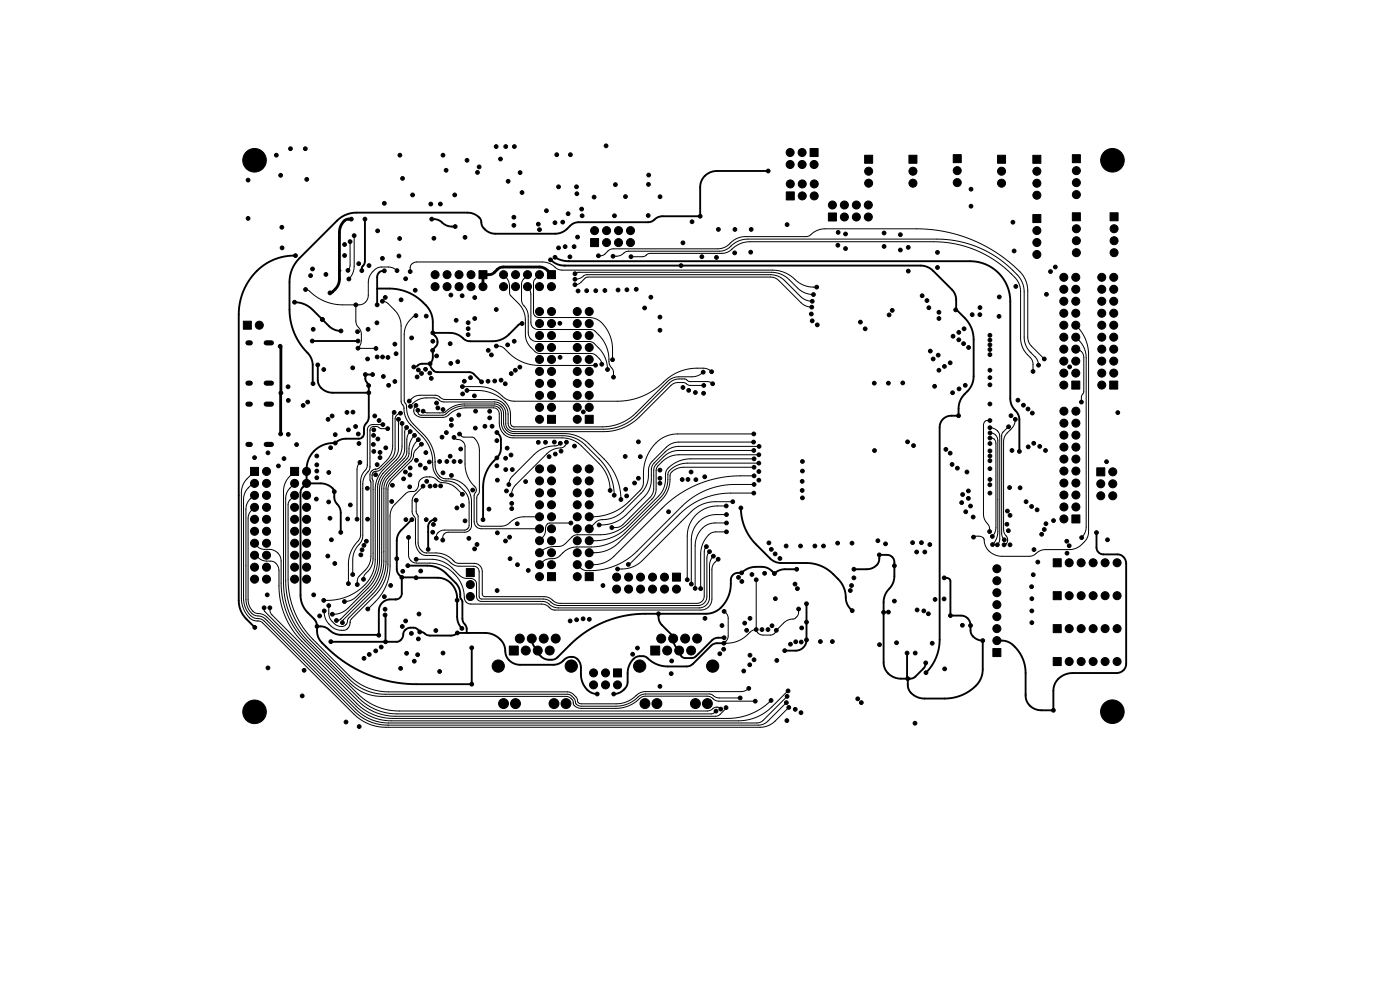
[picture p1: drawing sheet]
<svg xmlns="http://www.w3.org/2000/svg" width="297mm" height="210mm" viewBox="0 0 297 210" stroke-linecap="round" stroke-linejoin="round" font-family="sans-serif">
<g fill="#000" stroke="#000" stroke-width=".21">
<path d="M171.9 31.5h1.7v1.7h-1.7zM183.4 32.9h1.7v1.7h-1.7zM192.8 32.9h1.7v1.7h-1.7zM202.2 32.8h1.7v1.7h-1.7zM211.6 32.9h1.7v1.7h-1.7zM219.1 32.9h1.7v1.7h-1.7zM227.5 32.8h1.7v1.7h-1.7zM101.6 57.4h1.7v1.7h-1.7zM116.1 57.4h1.7v1.7h-1.7zM125.3 50.6h1.7v1.7h-1.7zM166.8 40.7h1.7v1.7h-1.7zM175.7 45.2h1.7v1.7h-1.7z"/>
<path d="M219.1 45.5h1.7v1.7h-1.7zM227.5 45.1h1.7v1.7h-1.7zM235.5 45.1h1.7v1.7h-1.7zM51.6 68.1h1.7v1.7h-1.7zM116.1 88.1h1.7v1.7h-1.7zM124.2 88.1h1.6v1.7h-1.6zM227.4 80.8h1.7v1.7h-1.7zM235.4 80.8h1.7v1.7h-1.7zM53.2 99.1h1.7v1.7h-1.7zM61.7 99.1h1.6v1.7h-1.6zM227.4 109.2h1.7v1.7h-1.7zM232.7 99.2h1.7v1.7h-1.7z"/>
<path d="M98.9 120.6h1.7v1.7h-1.7zM108.1 137.1h1.8v1.8h-1.8zM116.1 121.5h1.7v1.7h-1.7zM124.2 121.5h1.6v1.7h-1.6zM138.1 137.1h1.8v1.8h-1.8zM142.7 121.6h1.7v1.7h-1.7zM210.6 137.6h1.7v1.7h-1.7zM223.4 132.5h1.7v1.7h-1.7zM223.4 125.5h1.7v1.7h-1.7zM223.4 118.5h1.7v1.7h-1.7zM130.1 141.9h1.7v1.7h-1.7zM223.4 139.5h1.7v1.7h-1.7z"/>
<circle cx="52.6" cy="38.2" r=".4"/>
<circle cx="54" cy="34" r="2.5"/>
<circle cx="58.6" cy="32.9" r=".4"/>
<circle cx="59.5" cy="37.2" r=".4"/>
<circle cx="61.6" cy="31.5" r=".4"/>
<circle cx="64.8" cy="31.5" r=".4"/>
<circle cx="65.1" cy="38" r=".4"/>
<circle cx="84.8" cy="32.9" r=".4"/>
<circle cx="85.4" cy="37.8" r=".4"/>
<circle cx="94" cy="32.9" r=".4"/>
<circle cx="94.6" cy="36.1" r=".4"/>
<circle cx="99.1" cy="34" r=".4"/>
<circle cx="101.3" cy="36.6" r=".4"/>
<circle cx="101.7" cy="35.4" r=".4"/>
<circle cx="105.3" cy="31.1" r=".4"/>
<circle cx="106.2" cy="33.7" r=".4"/>
<circle cx="107.3" cy="31.1" r=".4"/>
<circle cx="107.8" cy="38.5" r=".4"/>
<circle cx="109.1" cy="31.1" r=".4"/>
<circle cx="110.3" cy="36.6" r=".4"/>
<circle cx="118.1" cy="32.8" r=".4"/>
<circle cx="118.5" cy="39.6" r=".4"/>
<circle cx="121" cy="32.8" r=".4"/>
<circle cx="122.3" cy="39.6" r=".4"/>
<circle cx="128.6" cy="30.9" r=".4"/>
<circle cx="130.6" cy="39.2" r=".4"/>
<circle cx="137.6" cy="39.1" r=".4"/>
<circle cx="137.6" cy="37.1" r=".4"/>
<circle cx="163" cy="36.3" r=".4"/>
<circle cx="167.6" cy="32.4" r=".85"/>
<circle cx="167.6" cy="34.9" r=".85"/>
<circle cx="167.7" cy="39" r=".85"/>
<circle cx="170.2" cy="34.9" r=".85"/>
<circle cx="170.2" cy="32.4" r=".85"/>
<circle cx="170.2" cy="39" r=".85"/>
<circle cx="172.7" cy="34.9" r=".85"/>
<circle cx="172.7" cy="39" r=".85"/>
<circle cx="184.3" cy="36.3" r=".85"/>
<circle cx="184.3" cy="38.9" r=".85"/>
<circle cx="193.7" cy="38.9" r=".85"/>
<circle cx="193.7" cy="36.3" r=".85"/>
<circle cx="203.1" cy="36.2" r=".85"/>
<circle cx="203.1" cy="38.7" r=".85"/>
<circle cx="212.5" cy="38.9" r=".85"/>
<circle cx="212.5" cy="36.3" r=".85"/>
<circle cx="220" cy="38.9" r=".85"/>
<circle cx="220" cy="36.3" r=".85"/>
<circle cx="228.3" cy="38.7" r=".85"/>
<circle cx="228.3" cy="36.2" r=".85"/>
<circle cx="236" cy="34" r="2.5"/>
<circle cx="52.6" cy="46.3" r=".4"/>
<circle cx="59.8" cy="48.2" r=".4"/>
<circle cx="59.8" cy="52.6" r=".4"/>
<circle cx="62.7" cy="54.2" r=".4"/>
<circle cx="65.9" cy="58.5" r=".4"/>
<circle cx="66.3" cy="57" r=".4"/>
<circle cx="69.1" cy="58.2" r=".4"/>
<circle cx="73.1" cy="54.2" r=".4"/>
<circle cx="73.1" cy="51.9" r=".4"/>
<circle cx="73.8" cy="57.4" r=".4"/>
<circle cx="74" cy="59.2" r=".4"/>
<circle cx="74.3" cy="51.3" r=".4"/>
<circle cx="74.5" cy="46.5" r=".4"/>
<circle cx="75.1" cy="50" r=".4"/>
<circle cx="76.1" cy="55.9" r=".4"/>
<circle cx="76.8" cy="57.4" r=".4"/>
<circle cx="77.4" cy="46.5" r=".4"/>
<circle cx="78.3" cy="56.3" r=".4"/>
<circle cx="80.1" cy="49" r=".4"/>
<circle cx="81.1" cy="54.8" r=".4"/>
<circle cx="81.5" cy="43.1" r=".4"/>
<circle cx="81.5" cy="57.5" r=".4"/>
<circle cx="84.2" cy="57.4" r=".4"/>
<circle cx="84.6" cy="54.3" r=".4"/>
<circle cx="84.8" cy="50.6" r=".4"/>
<circle cx="86.1" cy="59.1" r=".4"/>
<circle cx="87" cy="57.6" r=".4"/>
<circle cx="87.5" cy="41.4" r=".4"/>
<circle cx="91.4" cy="43.3" r=".4"/>
<circle cx="91.6" cy="46.5" r=".4"/>
<circle cx="92" cy="50.5" r=".4"/>
<circle cx="92.3" cy="58.3" r=".85"/>
<circle cx="93.4" cy="43.3" r=".4"/>
<circle cx="94.8" cy="58.3" r=".85"/>
<circle cx="96.5" cy="41.4" r=".4"/>
<circle cx="96.6" cy="48.1" r=".4"/>
<circle cx="97.4" cy="58.3" r=".85"/>
<circle cx="98.7" cy="50.3" r=".4"/>
<circle cx="99.9" cy="58.3" r=".85"/>
<circle cx="106.8" cy="58.3" r=".85"/>
<circle cx="109" cy="46.1" r=".4"/>
<circle cx="109" cy="47.8" r=".4"/>
<circle cx="109.4" cy="58.3" r=".85"/>
<circle cx="110.7" cy="40.8" r=".4"/>
<circle cx="111.9" cy="58.3" r=".85"/>
<circle cx="114.2" cy="47.5" r=".4"/>
<circle cx="114.4" cy="58.3" r=".85"/>
<circle cx="114.5" cy="48.7" r=".4"/>
<circle cx="115.9" cy="44.7" r=".4"/>
<circle cx="116.8" cy="55.1" r=".4"/>
<circle cx="117.7" cy="47.2" r=".4"/>
<circle cx="117.7" cy="54.6" r=".4"/>
<circle cx="118.5" cy="52.6" r=".4"/>
<circle cx="119.4" cy="47.1" r=".4"/>
<circle cx="119.9" cy="52.3" r=".4"/>
<circle cx="120.5" cy="45.3" r=".4"/>
<circle cx="120.9" cy="54.5" r=".4"/>
<circle cx="121.8" cy="52.3" r=".4"/>
<circle cx="122" cy="59.2" r=".4"/>
<circle cx="122" cy="58.1" r=".4"/>
<circle cx="122.4" cy="41.1" r=".4"/>
<circle cx="122.5" cy="50.3" r=".4"/>
<circle cx="123.4" cy="44.3" r=".4"/>
<circle cx="123.5" cy="45.8" r=".4"/>
<circle cx="126" cy="41.8" r=".4"/>
<circle cx="126.1" cy="48.9" r=".85"/>
<circle cx="126.9" cy="54.3" r=".4"/>
<circle cx="128.7" cy="48.9" r=".85"/>
<circle cx="128.7" cy="51.5" r=".85"/>
<circle cx="130" cy="54.4" r=".4"/>
<circle cx="130.4" cy="45.8" r=".4"/>
<circle cx="131.2" cy="51.5" r=".85"/>
<circle cx="131.2" cy="48.9" r=".85"/>
<circle cx="132.7" cy="41.7" r=".4"/>
<circle cx="133.8" cy="48.9" r=".85"/>
<circle cx="133.8" cy="51.5" r=".85"/>
<circle cx="133.9" cy="54.5" r=".4"/>
<circle cx="137.5" cy="45.7" r=".4"/>
<circle cx="140" cy="41.7" r=".4"/>
<circle cx="144.5" cy="56.3" r=".4"/>
<circle cx="144.9" cy="51.5" r=".4"/>
<circle cx="146.8" cy="47" r=".4"/>
<circle cx="148.5" cy="45.9" r=".4"/>
<circle cx="148.9" cy="54.5" r=".4"/>
<circle cx="152" cy="54.6" r=".4"/>
<circle cx="152.4" cy="48.7" r=".4"/>
<circle cx="155.9" cy="53.6" r=".4"/>
<circle cx="155.9" cy="48.7" r=".4"/>
<circle cx="159.3" cy="53.5" r=".4"/>
<circle cx="159.4" cy="48.7" r=".4"/>
<circle cx="167" cy="47.7" r=".4"/>
<circle cx="170.2" cy="41.6" r=".85"/>
<circle cx="172.7" cy="41.6" r=".85"/>
<circle cx="176.6" cy="43.5" r=".85"/>
<circle cx="177.7" cy="52" r=".4"/>
<circle cx="177.8" cy="49.3" r=".4"/>
<circle cx="179.1" cy="46" r=".85"/>
<circle cx="179.1" cy="43.5" r=".85"/>
<circle cx="179.4" cy="52.7" r=".4"/>
<circle cx="179.4" cy="49.6" r=".4"/>
<circle cx="181.7" cy="46" r=".85"/>
<circle cx="181.7" cy="43.5" r=".85"/>
<circle cx="184.2" cy="46" r=".85"/>
<circle cx="184.2" cy="43.5" r=".85"/>
<circle cx="187.6" cy="49.4" r=".4"/>
<circle cx="187.6" cy="52.3" r=".4"/>
<circle cx="191" cy="49.8" r=".4"/>
<circle cx="191" cy="53" r=".4"/>
<circle cx="192.7" cy="57.5" r=".4"/>
<circle cx="192.7" cy="52.5" r=".4"/>
<circle cx="198.9" cy="56.7" r=".4"/>
<circle cx="198.9" cy="53.5" r=".4"/>
<circle cx="206" cy="40.1" r=".4"/>
<circle cx="206" cy="43.7" r=".4"/>
<circle cx="214.9" cy="47.1" r=".4"/>
<circle cx="215.1" cy="53.2" r=".4"/>
<circle cx="220" cy="54" r=".85"/>
<circle cx="220" cy="51.4" r=".85"/>
<circle cx="220" cy="48.9" r=".85"/>
<circle cx="220" cy="41.4" r=".85"/>
<circle cx="222.9" cy="57.6" r=".4"/>
<circle cx="223.9" cy="56.6" r=".4"/>
<circle cx="225.7" cy="58.8" r=".85"/>
<circle cx="228.2" cy="58.8" r=".85"/>
<circle cx="228.3" cy="48.5" r=".85"/>
<circle cx="228.3" cy="51.1" r=".85"/>
<circle cx="228.3" cy="53.6" r=".85"/>
<circle cx="228.3" cy="41.3" r=".85"/>
<circle cx="233.7" cy="58.8" r=".85"/>
<circle cx="236.3" cy="58.8" r=".85"/>
<circle cx="236.3" cy="48.5" r=".85"/>
<circle cx="236.3" cy="51.1" r=".85"/>
<circle cx="236.3" cy="53.6" r=".85"/>
<circle cx="55" cy="69" r=".85"/>
<circle cx="59.4" cy="73.5" r=".4"/>
<circle cx="62.5" cy="64.1" r=".4"/>
<circle cx="64.8" cy="61.4" r=".4"/>
<circle cx="66.2" cy="72.3" r=".4"/>
<circle cx="66.4" cy="69.9" r=".4"/>
<circle cx="67.4" cy="77.4" r=".4"/>
<circle cx="68.4" cy="67.8" r=".4"/>
<circle cx="68.7" cy="78.4" r=".4"/>
<circle cx="70" cy="62.1" r=".4"/>
<circle cx="72.3" cy="70.2" r=".4"/>
<circle cx="74.8" cy="78" r=".4"/>
<circle cx="75.5" cy="64.7" r=".4"/>
<circle cx="75.8" cy="70.4" r=".4"/>
<circle cx="75.9" cy="73.9" r=".4"/>
<circle cx="75.9" cy="72.3" r=".4"/>
<circle cx="77.5" cy="79.5" r=".4"/>
<circle cx="78" cy="76.1" r=".4"/>
<circle cx="78.1" cy="69.9" r=".4"/>
<circle cx="79" cy="79.5" r=".4"/>
<circle cx="79.8" cy="73.9" r=".4"/>
<circle cx="80" cy="68.5" r=".4"/>
<circle cx="80" cy="64.7" r=".4"/>
<circle cx="80" cy="75.7" r=".4"/>
<circle cx="81.1" cy="63.9" r=".4"/>
<circle cx="81.2" cy="75.7" r=".4"/>
<circle cx="81.3" cy="79.9" r=".4"/>
<circle cx="81.7" cy="63.1" r=".4"/>
<circle cx="82.3" cy="75.8" r=".4"/>
<circle cx="83.8" cy="73" r=".4"/>
<circle cx="84" cy="75" r=".4"/>
<circle cx="85.1" cy="63.6" r=".4"/>
<circle cx="87.3" cy="71.7" r=".4"/>
<circle cx="87.8" cy="77.8" r=".4"/>
<circle cx="88.1" cy="61.6" r=".4"/>
<circle cx="88.2" cy="67" r=".4"/>
<circle cx="88.5" cy="80" r=".4"/>
<circle cx="88.7" cy="78.5" r=".4"/>
<circle cx="89.4" cy="79.2" r=".4"/>
<circle cx="90.3" cy="78.3" r=".4"/>
<circle cx="90.4" cy="67.1" r=".4"/>
<circle cx="91.2" cy="79.1" r=".4"/>
<circle cx="91.2" cy="77.2" r=".4"/>
<circle cx="91.8" cy="74.3" r=".4"/>
<circle cx="91.8" cy="70.6" r=".4"/>
<circle cx="91.8" cy="72.4" r=".4"/>
<circle cx="92.3" cy="60.8" r=".85"/>
<circle cx="92.6" cy="75.5" r=".4"/>
<circle cx="94.8" cy="60.8" r=".85"/>
<circle cx="95.5" cy="72.9" r=".4"/>
<circle cx="95.6" cy="77.1" r=".4"/>
<circle cx="95.7" cy="62.6" r=".4"/>
<circle cx="96.8" cy="67.9" r=".4"/>
<circle cx="97.1" cy="76.7" r=".4"/>
<circle cx="97.4" cy="60.8" r=".85"/>
<circle cx="98" cy="62.7" r=".4"/>
<circle cx="99.3" cy="69.7" r=".4"/>
<circle cx="99.3" cy="68.5" r=".4"/>
<circle cx="99.3" cy="71" r=".4"/>
<circle cx="99.9" cy="60.8" r=".85"/>
<circle cx="100.7" cy="63.1" r=".4"/>
<circle cx="100.7" cy="67.6" r=".4"/>
<circle cx="102.5" cy="60.8" r=".85"/>
<circle cx="103.6" cy="74.3" r=".4"/>
<circle cx="104.2" cy="75.3" r=".4"/>
<circle cx="105.3" cy="65.7" r=".4"/>
<circle cx="105.3" cy="73.4" r=".4"/>
<circle cx="106.8" cy="60.8" r=".85"/>
<circle cx="107.7" cy="73.2" r=".4"/>
<circle cx="108.5" cy="79.2" r=".4"/>
<circle cx="109.1" cy="72.4" r=".4"/>
<circle cx="109.3" cy="78.5" r=".4"/>
<circle cx="109.4" cy="60.8" r=".85"/>
<circle cx="110.3" cy="77.9" r=".4"/>
<circle cx="110.7" cy="68.6" r=".4"/>
<circle cx="111.9" cy="60.8" r=".85"/>
<circle cx="114.4" cy="60.8" r=".85"/>
<circle cx="114.5" cy="73.7" r=".85"/>
<circle cx="114.5" cy="76.2" r=".85"/>
<circle cx="114.5" cy="71.2" r=".85"/>
<circle cx="114.5" cy="68.6" r=".85"/>
<circle cx="114.5" cy="78.8" r=".85"/>
<circle cx="114.5" cy="66.1" r=".85"/>
<circle cx="117" cy="60.8" r=".85"/>
<circle cx="117" cy="71.2" r=".85"/>
<circle cx="117" cy="78.8" r=".85"/>
<circle cx="117" cy="68.6" r=".85"/>
<circle cx="117" cy="76.2" r=".85"/>
<circle cx="117" cy="73.7" r=".85"/>
<circle cx="117" cy="66.1" r=".85"/>
<circle cx="118.8" cy="68.6" r=".4"/>
<circle cx="118.8" cy="75.8" r=".4"/>
<circle cx="122" cy="60.4" r=".4"/>
<circle cx="122.5" cy="78.8" r=".85"/>
<circle cx="122.5" cy="73.7" r=".85"/>
<circle cx="122.5" cy="71.2" r=".85"/>
<circle cx="122.5" cy="76.2" r=".85"/>
<circle cx="122.5" cy="68.6" r=".85"/>
<circle cx="122.5" cy="66.1" r=".85"/>
<circle cx="122.6" cy="61.7" r=".4"/>
<circle cx="124.5" cy="61.7" r=".4"/>
<circle cx="125" cy="66.1" r=".85"/>
<circle cx="125" cy="71.2" r=".85"/>
<circle cx="125" cy="73.7" r=".85"/>
<circle cx="125" cy="68.6" r=".85"/>
<circle cx="125" cy="78.8" r=".85"/>
<circle cx="125" cy="76.2" r=".85"/>
<circle cx="126.3" cy="77.5" r=".4"/>
<circle cx="126.4" cy="61.7" r=".4"/>
<circle cx="127.7" cy="77.3" r=".4"/>
<circle cx="128.3" cy="61.6" r=".4"/>
<circle cx="128.9" cy="78.4" r=".4"/>
<circle cx="129.9" cy="76.3" r=".4"/>
<circle cx="131.1" cy="61.5" r=".4"/>
<circle cx="133" cy="61.5" r=".4"/>
<circle cx="135" cy="61.4" r=".4"/>
<circle cx="136.8" cy="65.3" r=".4"/>
<circle cx="138.1" cy="63" r=".4"/>
<circle cx="140" cy="67.3" r=".4"/>
<circle cx="140" cy="70.1" r=".4"/>
<circle cx="149.2" cy="78.9" r=".4"/>
<circle cx="151" cy="78.9" r=".4"/>
<circle cx="172.1" cy="66.6" r=".4"/>
<circle cx="172.2" cy="65.2" r=".4"/>
<circle cx="172.3" cy="68.1" r=".4"/>
<circle cx="172.3" cy="63.9" r=".4"/>
<circle cx="172.6" cy="62.5" r=".4"/>
<circle cx="173.3" cy="60.9" r=".4"/>
<circle cx="173.4" cy="68.9" r=".4"/>
<circle cx="182.5" cy="68.3" r=".4"/>
<circle cx="183.5" cy="69.7" r=".4"/>
<circle cx="188.6" cy="66.8" r=".4"/>
<circle cx="189.3" cy="65.8" r=".4"/>
<circle cx="195.6" cy="62.7" r=".4"/>
<circle cx="196.6" cy="63.8" r=".4"/>
<circle cx="197.1" cy="65.3" r=".4"/>
<circle cx="197.4" cy="74.5" r=".4"/>
<circle cx="198" cy="76.1" r=".4"/>
<circle cx="199" cy="75.3" r=".4"/>
<circle cx="199.2" cy="78.5" r=".4"/>
<circle cx="199.2" cy="67.6" r=".4"/>
<circle cx="199.2" cy="66.2" r=".4"/>
<circle cx="200.4" cy="77.7" r=".4"/>
<circle cx="201.6" cy="77" r=".4"/>
<circle cx="202.2" cy="71.3" r=".4"/>
<circle cx="202.7" cy="65.7" r=".4"/>
<circle cx="203.4" cy="72.1" r=".4"/>
<circle cx="203.4" cy="70.5" r=".4"/>
<circle cx="204.4" cy="72.9" r=".4"/>
<circle cx="204.5" cy="69.7" r=".4"/>
<circle cx="205.5" cy="73.7" r=".4"/>
<circle cx="206.2" cy="66.8" r=".4"/>
<circle cx="207.9" cy="66.8" r=".4"/>
<circle cx="207.9" cy="65.2" r=".4"/>
<circle cx="210" cy="73.2" r=".4"/>
<circle cx="210" cy="71.1" r=".4"/>
<circle cx="210" cy="78.5" r=".4"/>
<circle cx="210" cy="75.2" r=".4"/>
<circle cx="210" cy="74.2" r=".4"/>
<circle cx="210" cy="72.1" r=".4"/>
<circle cx="211.9" cy="67.1" r=".4"/>
<circle cx="212" cy="63" r=".4"/>
<circle cx="215.5" cy="60.8" r=".4"/>
<circle cx="219.2" cy="78.8" r=".4"/>
<circle cx="220.3" cy="77.5" r=".4"/>
<circle cx="221.5" cy="76.1" r=".4"/>
<circle cx="222" cy="62.4" r=".4"/>
<circle cx="225.7" cy="66.4" r=".85"/>
<circle cx="225.7" cy="69" r=".85"/>
<circle cx="225.7" cy="76.6" r=".85"/>
<circle cx="225.7" cy="63.9" r=".85"/>
<circle cx="225.7" cy="61.4" r=".85"/>
<circle cx="225.7" cy="74.1" r=".85"/>
<circle cx="225.7" cy="79.1" r=".85"/>
<circle cx="225.7" cy="71.5" r=".85"/>
<circle cx="226.9" cy="77.8" r=".4"/>
<circle cx="228.2" cy="61.4" r=".85"/>
<circle cx="228.2" cy="69" r=".85"/>
<circle cx="228.2" cy="71.5" r=".85"/>
<circle cx="228.2" cy="76.6" r=".85"/>
<circle cx="228.2" cy="74.1" r=".85"/>
<circle cx="228.2" cy="79.1" r=".85"/>
<circle cx="228.2" cy="66.4" r=".85"/>
<circle cx="228.2" cy="63.9" r=".85"/>
<circle cx="233.7" cy="69" r=".85"/>
<circle cx="233.7" cy="71.5" r=".85"/>
<circle cx="233.7" cy="61.4" r=".85"/>
<circle cx="233.7" cy="74.1" r=".85"/>
<circle cx="233.7" cy="76.6" r=".85"/>
<circle cx="233.7" cy="79.1" r=".85"/>
<circle cx="233.7" cy="66.4" r=".85"/>
<circle cx="233.7" cy="63.9" r=".85"/>
<circle cx="236.3" cy="66.4" r=".85"/>
<circle cx="236.3" cy="63.9" r=".85"/>
<circle cx="236.3" cy="71.5" r=".85"/>
<circle cx="236.3" cy="79.1" r=".85"/>
<circle cx="236.3" cy="76.6" r=".85"/>
<circle cx="236.3" cy="61.4" r=".85"/>
<circle cx="236.3" cy="74.1" r=".85"/>
<circle cx="236.3" cy="69" r=".85"/>
<circle cx="54" cy="97.1" r=".4"/>
<circle cx="56.5" cy="100" r=".85"/>
<circle cx="56.8" cy="96.1" r=".4"/>
<circle cx="59.1" cy="98.8" r=".4"/>
<circle cx="59.5" cy="92" r=".4"/>
<circle cx="59.6" cy="83.4" r=".4"/>
<circle cx="60.2" cy="97.3" r=".4"/>
<circle cx="61.1" cy="82" r=".4"/>
<circle cx="61.2" cy="84.9" r=".4"/>
<circle cx="61.2" cy="92.2" r=".4"/>
<circle cx="62.9" cy="94.3" r=".4"/>
<circle cx="64.3" cy="86" r=".4"/>
<circle cx="65" cy="100" r=".85"/>
<circle cx="65.3" cy="85.3" r=".4"/>
<circle cx="66.4" cy="81.4" r=".4"/>
<circle cx="67.2" cy="96.7" r=".4"/>
<circle cx="67.2" cy="99.9" r=".4"/>
<circle cx="67.2" cy="98.6" r=".4"/>
<circle cx="69.6" cy="89" r=".4"/>
<circle cx="70.1" cy="95" r=".4"/>
<circle cx="70.5" cy="88.2" r=".4"/>
<circle cx="71.1" cy="92.2" r=".4"/>
<circle cx="71.1" cy="94" r=".4"/>
<circle cx="73.6" cy="87.5" r=".4"/>
<circle cx="73.9" cy="91.2" r=".4"/>
<circle cx="74.9" cy="87.4" r=".4"/>
<circle cx="75.4" cy="90.5" r=".4"/>
<circle cx="76" cy="92.1" r=".4"/>
<circle cx="76.1" cy="94.1" r=".4"/>
<circle cx="76.4" cy="98.1" r=".4"/>
<circle cx="78.2" cy="81.8" r=".4"/>
<circle cx="78.2" cy="83.3" r=".4"/>
<circle cx="79.2" cy="94.3" r=".4"/>
<circle cx="79.2" cy="92.4" r=".4"/>
<circle cx="79.3" cy="95.8" r=".4"/>
<circle cx="79.3" cy="91.2" r=".4"/>
<circle cx="79.5" cy="88.2" r=".4"/>
<circle cx="80" cy="98.6" r=".4"/>
<circle cx="80.2" cy="93.1" r=".4"/>
<circle cx="80.4" cy="89.2" r=".4"/>
<circle cx="80.6" cy="97.1" r=".4"/>
<circle cx="80.6" cy="96" r=".4"/>
<circle cx="81.2" cy="90.1" r=".4"/>
<circle cx="81.8" cy="95" r=".4"/>
<circle cx="82.2" cy="90.9" r=".4"/>
<circle cx="82.4" cy="81.7" r=".4"/>
<circle cx="83.6" cy="87.5" r=".4"/>
<circle cx="83.8" cy="80.9" r=".4"/>
<circle cx="84.5" cy="89" r=".4"/>
<circle cx="85" cy="87.7" r=".4"/>
<circle cx="85.3" cy="89.8" r=".4"/>
<circle cx="86.3" cy="90.7" r=".4"/>
<circle cx="86.8" cy="85.1" r=".4"/>
<circle cx="87" cy="91.5" r=".4"/>
<circle cx="87" cy="99.3" r=".4"/>
<circle cx="87.1" cy="86.2" r=".4"/>
<circle cx="87.9" cy="92.4" r=".4"/>
<circle cx="88.2" cy="86" r=".4"/>
<circle cx="88.3" cy="97.6" r=".4"/>
<circle cx="88.6" cy="87" r=".4"/>
<circle cx="88.7" cy="93.3" r=".4"/>
<circle cx="89.2" cy="98.7" r=".4"/>
<circle cx="89.4" cy="94.2" r=".4"/>
<circle cx="89.8" cy="87.2" r=".4"/>
<circle cx="90.2" cy="99.3" r=".4"/>
<circle cx="90.3" cy="96" r=".4"/>
<circle cx="91.1" cy="98" r=".4"/>
<circle cx="91.5" cy="80.3" r=".4"/>
<circle cx="92.6" cy="85.5" r=".4"/>
<circle cx="92.9" cy="86.5" r=".4"/>
<circle cx="93.3" cy="97.9" r=".4"/>
<circle cx="93.8" cy="92.7" r=".4"/>
<circle cx="94" cy="86.9" r=".4"/>
<circle cx="94.7" cy="91.8" r=".4"/>
<circle cx="94.8" cy="97.9" r=".4"/>
<circle cx="95.5" cy="96.8" r=".4"/>
<circle cx="95.8" cy="90.2" r=".4"/>
<circle cx="95.8" cy="89" r=".4"/>
<circle cx="96.3" cy="92.8" r=".4"/>
<circle cx="96.3" cy="97.9" r=".4"/>
<circle cx="97.3" cy="88" r=".4"/>
<circle cx="97.5" cy="92.1" r=".4"/>
<circle cx="97.6" cy="97.9" r=".4"/>
<circle cx="97.7" cy="95.3" r=".4"/>
<circle cx="98.1" cy="82" r=".4"/>
<circle cx="98.1" cy="83.6" r=".4"/>
<circle cx="98.5" cy="80.9" r=".4"/>
<circle cx="99.1" cy="82.8" r=".4"/>
<circle cx="99.8" cy="80.1" r=".4"/>
<circle cx="100.6" cy="84" r=".4"/>
<circle cx="100.8" cy="90.8" r=".4"/>
<circle cx="100.9" cy="87.2" r=".4"/>
<circle cx="102.2" cy="81" r=".4"/>
<circle cx="102.9" cy="90.4" r=".4"/>
<circle cx="103.5" cy="80.9" r=".4"/>
<circle cx="103.9" cy="87.2" r=".4"/>
<circle cx="103.9" cy="88.6" r=".4"/>
<circle cx="104.4" cy="90.4" r=".4"/>
<circle cx="105" cy="80.8" r=".4"/>
<circle cx="105.4" cy="97.1" r=".4"/>
<circle cx="105.4" cy="93.5" r=".4"/>
<circle cx="105.4" cy="91.7" r=".4"/>
<circle cx="105.4" cy="98.8" r=".4"/>
<circle cx="106.3" cy="80.6" r=".4"/>
<circle cx="107.2" cy="81.4" r=".4"/>
<circle cx="107.3" cy="97.2" r=".4"/>
<circle cx="107.3" cy="99.6" r=".4"/>
<circle cx="107.6" cy="95.1" r=".4"/>
<circle cx="108.4" cy="96.5" r=".4"/>
<circle cx="108.7" cy="99.6" r=".4"/>
<circle cx="114.2" cy="93.8" r=".4"/>
<circle cx="114.5" cy="81.3" r=".85"/>
<circle cx="114.5" cy="83.9" r=".85"/>
<circle cx="114.5" cy="88.9" r=".85"/>
<circle cx="114.5" cy="86.4" r=".85"/>
<circle cx="114.5" cy="99.5" r=".85"/>
<circle cx="115.7" cy="93.8" r=".4"/>
<circle cx="116.5" cy="96.9" r=".4"/>
<circle cx="117" cy="81.3" r=".85"/>
<circle cx="117" cy="86.4" r=".85"/>
<circle cx="117" cy="83.9" r=".85"/>
<circle cx="117" cy="99.5" r=".85"/>
<circle cx="117.6" cy="93.8" r=".4"/>
<circle cx="117.8" cy="96.3" r=".4"/>
<circle cx="118.9" cy="94" r=".4"/>
<circle cx="119" cy="95.7" r=".4"/>
<circle cx="120.2" cy="93.8" r=".4"/>
<circle cx="121.9" cy="94.6" r=".4"/>
<circle cx="122.5" cy="86.4" r=".85"/>
<circle cx="122.5" cy="81.3" r=".85"/>
<circle cx="122.5" cy="88.9" r=".85"/>
<circle cx="122.5" cy="83.9" r=".85"/>
<circle cx="122.5" cy="99.5" r=".85"/>
<circle cx="123.7" cy="87.4" r=".4"/>
<circle cx="125" cy="86.4" r=".85"/>
<circle cx="125" cy="83.9" r=".85"/>
<circle cx="125" cy="81.3" r=".85"/>
<circle cx="125" cy="99.5" r=".85"/>
<circle cx="130.1" cy="80" r=".4"/>
<circle cx="132.6" cy="96.8" r=".4"/>
<circle cx="135.4" cy="93.7" r=".4"/>
<circle cx="135.8" cy="96.9" r=".4"/>
<circle cx="140" cy="99.7" r=".4"/>
<circle cx="144.9" cy="82.2" r=".4"/>
<circle cx="146.1" cy="82.8" r=".4"/>
<circle cx="147.5" cy="83.3" r=".4"/>
<circle cx="149.3" cy="83.4" r=".4"/>
<circle cx="149.3" cy="81.8" r=".4"/>
<circle cx="151.2" cy="81.4" r=".4"/>
<circle cx="159.9" cy="93.8" r=".4"/>
<circle cx="159.9" cy="95.6" r=".4"/>
<circle cx="159.9" cy="92" r=".4"/>
<circle cx="160" cy="99.1" r=".4"/>
<circle cx="160" cy="97.3" r=".4"/>
<circle cx="161" cy="96.5" r=".4"/>
<circle cx="161" cy="98.2" r=".4"/>
<circle cx="161" cy="94.7" r=".4"/>
<circle cx="170.2" cy="97.9" r=".4"/>
<circle cx="170.2" cy="99.9" r=".4"/>
<circle cx="185.5" cy="81.3" r=".4"/>
<circle cx="185.5" cy="95.6" r=".4"/>
<circle cx="188.5" cy="81.3" r=".4"/>
<circle cx="191.5" cy="81.2" r=".4"/>
<circle cx="192.5" cy="93.7" r=".4"/>
<circle cx="193.8" cy="94.5" r=".4"/>
<circle cx="198.3" cy="81.9" r=".4"/>
<circle cx="200.7" cy="95.3" r=".4"/>
<circle cx="201.6" cy="96.1" r=".4"/>
<circle cx="202" cy="98.5" r=".4"/>
<circle cx="202.1" cy="83.3" r=".4"/>
<circle cx="203.1" cy="99.3" r=".4"/>
<circle cx="203.4" cy="88.2" r=".4"/>
<circle cx="203.5" cy="82.5" r=".4"/>
<circle cx="204.8" cy="81.7" r=".4"/>
<circle cx="210" cy="96.7" r=".4"/>
<circle cx="210" cy="85.7" r=".4"/>
<circle cx="210" cy="90.7" r=".4"/>
<circle cx="210" cy="89.2" r=".4"/>
<circle cx="210" cy="97.7" r=".4"/>
<circle cx="210" cy="81.6" r=".4"/>
<circle cx="210" cy="80.1" r=".4"/>
<circle cx="210" cy="99.4" r=".4"/>
<circle cx="210" cy="95.7" r=".4"/>
<circle cx="210" cy="92.9" r=".4"/>
<circle cx="210" cy="94.1" r=".4"/>
<circle cx="210" cy="91.8" r=".4"/>
<circle cx="214" cy="90.5" r=".4"/>
<circle cx="214.5" cy="88.2" r=".4"/>
<circle cx="214.7" cy="95.6" r=".4"/>
<circle cx="215.4" cy="89" r=".4"/>
<circle cx="216" cy="84.9" r=".4"/>
<circle cx="216.3" cy="95.8" r=".4"/>
<circle cx="217.1" cy="86" r=".4"/>
<circle cx="218.1" cy="86.8" r=".4"/>
<circle cx="218.1" cy="94.8" r=".4"/>
<circle cx="219" cy="87.6" r=".4"/>
<circle cx="219.3" cy="94" r=".4"/>
<circle cx="220.6" cy="94.7" r=".4"/>
<circle cx="221.8" cy="95.6" r=".4"/>
<circle cx="225.7" cy="81.7" r=".85"/>
<circle cx="225.7" cy="99.9" r=".85"/>
<circle cx="225.7" cy="89.8" r=".85"/>
<circle cx="225.7" cy="97.4" r=".85"/>
<circle cx="225.7" cy="92.3" r=".85"/>
<circle cx="225.7" cy="87.2" r=".85"/>
<circle cx="225.7" cy="94.8" r=".85"/>
<circle cx="228.2" cy="87.2" r=".85"/>
<circle cx="228.2" cy="97.4" r=".85"/>
<circle cx="228.2" cy="94.8" r=".85"/>
<circle cx="228.2" cy="92.3" r=".85"/>
<circle cx="228.2" cy="99.9" r=".85"/>
<circle cx="228.2" cy="89.8" r=".85"/>
<circle cx="229.4" cy="85.3" r=".4"/>
<circle cx="233.7" cy="81.7" r=".85"/>
<circle cx="234.7" cy="97.9" r=".4"/>
<circle cx="237.1" cy="87.5" r=".4"/>
<circle cx="54" cy="115.2" r=".85"/>
<circle cx="54" cy="102.5" r=".85"/>
<circle cx="54" cy="112.7" r=".85"/>
<circle cx="54" cy="107.6" r=".85"/>
<circle cx="54" cy="110.2" r=".85"/>
<circle cx="54" cy="105.1" r=".85"/>
<circle cx="54" cy="117.8" r=".85"/>
<circle cx="56.5" cy="105.1" r=".85"/>
<circle cx="56.5" cy="115.2" r=".85"/>
<circle cx="56.5" cy="112.7" r=".85"/>
<circle cx="56.5" cy="107.6" r=".85"/>
<circle cx="56.5" cy="110.2" r=".85"/>
<circle cx="56.5" cy="117.8" r=".85"/>
<circle cx="56.5" cy="102.5" r=".85"/>
<circle cx="62.5" cy="117.8" r=".85"/>
<circle cx="62.5" cy="105.1" r=".85"/>
<circle cx="62.5" cy="115.2" r=".85"/>
<circle cx="62.5" cy="102.5" r=".85"/>
<circle cx="62.5" cy="107.6" r=".85"/>
<circle cx="62.5" cy="110.2" r=".85"/>
<circle cx="62.5" cy="112.7" r=".85"/>
<circle cx="65" cy="117.8" r=".85"/>
<circle cx="65" cy="115.2" r=".85"/>
<circle cx="65" cy="102.5" r=".85"/>
<circle cx="65" cy="112.7" r=".85"/>
<circle cx="65" cy="107.6" r=".85"/>
<circle cx="65" cy="110.2" r=".85"/>
<circle cx="65" cy="105.1" r=".85"/>
<circle cx="67.1" cy="105.9" r=".4"/>
<circle cx="67.2" cy="101.3" r=".4"/>
<circle cx="69.5" cy="118" r=".4"/>
<circle cx="69.7" cy="106.5" r=".4"/>
<circle cx="69.7" cy="100.2" r=".4"/>
<circle cx="70" cy="109.9" r=".4"/>
<circle cx="70.3" cy="114.5" r=".4"/>
<circle cx="70.9" cy="104.3" r=".4"/>
<circle cx="71" cy="119.5" r=".4"/>
<circle cx="72.3" cy="112.9" r=".4"/>
<circle cx="73.8" cy="110.1" r=".4"/>
<circle cx="74.3" cy="107.1" r=".4"/>
<circle cx="75.7" cy="110.1" r=".4"/>
<circle cx="76.6" cy="117.7" r=".4"/>
<circle cx="76.8" cy="116.6" r=".4"/>
<circle cx="77.2" cy="115.7" r=".4"/>
<circle cx="77.7" cy="114.8" r=".4"/>
<circle cx="77.9" cy="103.6" r=".4"/>
<circle cx="78" cy="110.1" r=".4"/>
<circle cx="79.7" cy="100.7" r=".4"/>
<circle cx="83.1" cy="106.4" r=".4"/>
<circle cx="83.3" cy="102.9" r=".4"/>
<circle cx="84.2" cy="118.5" r=".4"/>
<circle cx="85.6" cy="101.6" r=".4"/>
<circle cx="86" cy="100.1" r=".4"/>
<circle cx="86.1" cy="110.2" r=".4"/>
<circle cx="86.5" cy="120" r=".4"/>
<circle cx="86.7" cy="114" r=".4"/>
<circle cx="86.9" cy="103.3" r=".4"/>
<circle cx="87" cy="100.7" r=".4"/>
<circle cx="87.4" cy="110.2" r=".4"/>
<circle cx="88.3" cy="118.6" r=".4"/>
<circle cx="88.3" cy="106.1" r=".4"/>
<circle cx="89.8" cy="103.1" r=".4"/>
<circle cx="90.4" cy="110.2" r=".4"/>
<circle cx="90.5" cy="102.1" r=".4"/>
<circle cx="90.8" cy="116.5" r=".4"/>
<circle cx="91.2" cy="103.1" r=".4"/>
<circle cx="91.8" cy="112.9" r=".4"/>
<circle cx="91.9" cy="111.3" r=".4"/>
<circle cx="92.3" cy="110.2" r=".4"/>
<circle cx="92.3" cy="103" r=".4"/>
<circle cx="92.6" cy="114.2" r=".4"/>
<circle cx="93.5" cy="103.1" r=".4"/>
<circle cx="93.9" cy="114.6" r=".4"/>
<circle cx="94" cy="100.3" r=".4"/>
<circle cx="95.8" cy="100.9" r=".4"/>
<circle cx="96.9" cy="107.7" r=".4"/>
<circle cx="98.1" cy="104.9" r=".4"/>
<circle cx="98.1" cy="107.2" r=".4"/>
<circle cx="98.7" cy="110.5" r=".4"/>
<circle cx="99.5" cy="114.2" r=".4"/>
<circle cx="100.3" cy="104" r=".4"/>
<circle cx="100.7" cy="116.4" r=".4"/>
<circle cx="101.2" cy="115.5" r=".4"/>
<circle cx="102.5" cy="110.2" r=".4"/>
<circle cx="103.7" cy="108" r=".4"/>
<circle cx="105.5" cy="113" r=".4"/>
<circle cx="105.5" cy="101.9" r=".4"/>
<circle cx="107.2" cy="114.8" r=".4"/>
<circle cx="107.4" cy="104.1" r=".4"/>
<circle cx="107.9" cy="102.8" r=".4"/>
<circle cx="108.1" cy="113.9" r=".4"/>
<circle cx="108.2" cy="118.5" r=".4"/>
<circle cx="108.5" cy="105" r=".4"/>
<circle cx="108.6" cy="106.8" r=".4"/>
<circle cx="108.6" cy="107.9" r=".4"/>
<circle cx="109.7" cy="111.1" r=".4"/>
<circle cx="109.8" cy="119.8" r=".4"/>
<circle cx="111.5" cy="102.2" r=".4"/>
<circle cx="114.5" cy="102" r=".85"/>
<circle cx="114.5" cy="107.1" r=".85"/>
<circle cx="114.5" cy="112.2" r=".85"/>
<circle cx="114.5" cy="109.6" r=".85"/>
<circle cx="114.5" cy="117.2" r=".85"/>
<circle cx="114.5" cy="119.8" r=".85"/>
<circle cx="114.5" cy="114.7" r=".85"/>
<circle cx="114.5" cy="104.5" r=".85"/>
<circle cx="117" cy="119.8" r=".85"/>
<circle cx="117" cy="117.2" r=".85"/>
<circle cx="117" cy="114.7" r=".85"/>
<circle cx="117" cy="104.5" r=".85"/>
<circle cx="117" cy="112.2" r=".85"/>
<circle cx="117" cy="102" r=".85"/>
<circle cx="117" cy="107.1" r=".85"/>
<circle cx="117" cy="109.6" r=".85"/>
<circle cx="121.1" cy="110.9" r=".4"/>
<circle cx="122.5" cy="107.1" r=".85"/>
<circle cx="122.5" cy="117.2" r=".85"/>
<circle cx="122.5" cy="114.7" r=".85"/>
<circle cx="122.5" cy="104.5" r=".85"/>
<circle cx="122.5" cy="102" r=".85"/>
<circle cx="122.5" cy="119.8" r=".85"/>
<circle cx="122.5" cy="109.6" r=".85"/>
<circle cx="122.5" cy="112.2" r=".85"/>
<circle cx="125" cy="117.2" r=".85"/>
<circle cx="125" cy="114.7" r=".85"/>
<circle cx="125" cy="102" r=".85"/>
<circle cx="125" cy="119.8" r=".85"/>
<circle cx="125" cy="109.6" r=".85"/>
<circle cx="125" cy="107.1" r=".85"/>
<circle cx="125" cy="104.5" r=".85"/>
<circle cx="125" cy="112.2" r=".85"/>
<circle cx="127.1" cy="111.4" r=".4"/>
<circle cx="129.4" cy="104" r=".4"/>
<circle cx="129.8" cy="111.9" r=".4"/>
<circle cx="130.3" cy="105.1" r=".4"/>
<circle cx="131.7" cy="106" r=".4"/>
<circle cx="132.7" cy="103.8" r=".4"/>
<circle cx="132.9" cy="105.2" r=".4"/>
<circle cx="133.3" cy="119.7" r=".4"/>
<circle cx="134.6" cy="102.5" r=".4"/>
<circle cx="135.4" cy="101.4" r=".4"/>
<circle cx="140" cy="102.5" r=".4"/>
<circle cx="140" cy="101.4" r=".4"/>
<circle cx="141.8" cy="108.6" r=".4"/>
<circle cx="144.7" cy="101.7" r=".4"/>
<circle cx="145.9" cy="101.7" r=".4"/>
<circle cx="146.6" cy="100.1" r=".4"/>
<circle cx="147.6" cy="101.8" r=".4"/>
<circle cx="149.5" cy="101.1" r=".4"/>
<circle cx="149.9" cy="115.9" r=".4"/>
<circle cx="150.5" cy="117" r=".4"/>
<circle cx="151.3" cy="118" r=".4"/>
<circle cx="152.4" cy="118.6" r=".4"/>
<circle cx="154.1" cy="107.3" r=".4"/>
<circle cx="154.1" cy="109.2" r=".4"/>
<circle cx="154.1" cy="112.8" r=".4"/>
<circle cx="154.1" cy="110.9" r=".4"/>
<circle cx="155.4" cy="106.4" r=".4"/>
<circle cx="157.2" cy="107.7" r=".4"/>
<circle cx="159.9" cy="104.6" r=".4"/>
<circle cx="160" cy="100.9" r=".4"/>
<circle cx="160" cy="102.8" r=".4"/>
<circle cx="161" cy="101.9" r=".4"/>
<circle cx="161" cy="100" r=".4"/>
<circle cx="163.1" cy="115.2" r=".4"/>
<circle cx="163.6" cy="116.5" r=".4"/>
<circle cx="164.4" cy="117.5" r=".4"/>
<circle cx="165.5" cy="118.5" r=".4"/>
<circle cx="166.8" cy="115.8" r=".4"/>
<circle cx="169.8" cy="115.8" r=".4"/>
<circle cx="170.2" cy="102.1" r=".4"/>
<circle cx="170.2" cy="104" r=".4"/>
<circle cx="170.2" cy="105.6" r=".4"/>
<circle cx="172.9" cy="115.8" r=".4"/>
<circle cx="174.7" cy="115.8" r=".4"/>
<circle cx="177.7" cy="115.2" r=".4"/>
<circle cx="180.7" cy="115.2" r=".4"/>
<circle cx="186.2" cy="114.7" r=".4"/>
<circle cx="186.5" cy="117.7" r=".4"/>
<circle cx="187.9" cy="115.4" r=".4"/>
<circle cx="193.6" cy="115.1" r=".4"/>
<circle cx="194.5" cy="117.1" r=".4"/>
<circle cx="195.5" cy="115.1" r=".4"/>
<circle cx="196.2" cy="117.1" r=".4"/>
<circle cx="197.3" cy="115.5" r=".4"/>
<circle cx="204" cy="106.6" r=".4"/>
<circle cx="204.2" cy="104.9" r=".4"/>
<circle cx="204.9" cy="108.6" r=".4"/>
<circle cx="205.1" cy="100.1" r=".4"/>
<circle cx="205.4" cy="105.7" r=".4"/>
<circle cx="205.4" cy="104.1" r=".4"/>
<circle cx="205.9" cy="107.3" r=".4"/>
<circle cx="206.5" cy="109.7" r=".4"/>
<circle cx="206.5" cy="113.9" r=".4"/>
<circle cx="209.9" cy="112.8" r=".4"/>
<circle cx="210" cy="102.8" r=".4"/>
<circle cx="210" cy="104.6" r=".4"/>
<circle cx="210" cy="101.7" r=".4"/>
<circle cx="210.5" cy="113.8" r=".4"/>
<circle cx="210.6" cy="115.5" r=".4"/>
<circle cx="211.6" cy="115.6" r=".4"/>
<circle cx="213" cy="115.6" r=".4"/>
<circle cx="213.1" cy="114.5" r=".4"/>
<circle cx="213.6" cy="111.2" r=".4"/>
<circle cx="213.7" cy="108.4" r=".4"/>
<circle cx="213.9" cy="112.6" r=".4"/>
<circle cx="214.2" cy="103.4" r=".4"/>
<circle cx="214.3" cy="109.3" r=".4"/>
<circle cx="214.3" cy="115.6" r=".4"/>
<circle cx="216.4" cy="103.5" r=".4"/>
<circle cx="217.7" cy="106.4" r=".4"/>
<circle cx="218.8" cy="107.4" r=".4"/>
<circle cx="219.4" cy="116.6" r=".4"/>
<circle cx="220" cy="108.2" r=".4"/>
<circle cx="220.2" cy="119.2" r=".4"/>
<circle cx="221" cy="113.3" r=".4"/>
<circle cx="221.5" cy="112.3" r=".4"/>
<circle cx="221.9" cy="111.1" r=".4"/>
<circle cx="223.5" cy="110.4" r=".4"/>
<circle cx="225.7" cy="110.1" r=".85"/>
<circle cx="225.7" cy="102.5" r=".85"/>
<circle cx="225.7" cy="107.5" r=".85"/>
<circle cx="225.7" cy="105" r=".85"/>
<circle cx="226.3" cy="114.8" r=".4"/>
<circle cx="226.4" cy="117.3" r=".4"/>
<circle cx="226.8" cy="115.8" r=".4"/>
<circle cx="226.8" cy="119.4" r=".85"/>
<circle cx="228.2" cy="107.5" r=".85"/>
<circle cx="228.2" cy="105" r=".85"/>
<circle cx="228.2" cy="102.5" r=".85"/>
<circle cx="229.4" cy="119.4" r=".85"/>
<circle cx="229.5" cy="114" r=".4"/>
<circle cx="231.9" cy="119.4" r=".85"/>
<circle cx="232.6" cy="113" r=".4"/>
<circle cx="233.5" cy="102.6" r=".85"/>
<circle cx="233.5" cy="105.2" r=".85"/>
<circle cx="234.4" cy="119.4" r=".85"/>
<circle cx="234.9" cy="114.5" r=".4"/>
<circle cx="236.1" cy="102.6" r=".85"/>
<circle cx="236.1" cy="105.2" r=".85"/>
<circle cx="236.1" cy="100.1" r=".85"/>
<circle cx="237" cy="119.4" r=".85"/>
<circle cx="54" cy="120.3" r=".85"/>
<circle cx="54" cy="122.9" r=".85"/>
<circle cx="54.1" cy="133.1" r=".4"/>
<circle cx="56" cy="128.9" r=".4"/>
<circle cx="56.5" cy="122.9" r=".85"/>
<circle cx="56.5" cy="120.3" r=".85"/>
<circle cx="56.7" cy="126.2" r=".4"/>
<circle cx="57.3" cy="128.9" r=".4"/>
<circle cx="62.5" cy="120.3" r=".85"/>
<circle cx="62.5" cy="122.9" r=".85"/>
<circle cx="65" cy="120.3" r=".85"/>
<circle cx="65" cy="122.9" r=".85"/>
<circle cx="66.5" cy="126.2" r=".4"/>
<circle cx="67.3" cy="132.9" r=".4"/>
<circle cx="67.8" cy="130.7" r=".4"/>
<circle cx="68.7" cy="127.4" r=".4"/>
<circle cx="68.8" cy="129.6" r=".4"/>
<circle cx="69.7" cy="128.5" r=".4"/>
<circle cx="70.2" cy="136.1" r=".4"/>
<circle cx="70.5" cy="130.3" r=".4"/>
<circle cx="71.4" cy="131.6" r=".4"/>
<circle cx="72.6" cy="132.1" r=".4"/>
<circle cx="73.1" cy="127.6" r=".4"/>
<circle cx="73.9" cy="123.8" r=".4"/>
<circle cx="74.8" cy="121.9" r=".4"/>
<circle cx="75.8" cy="124" r=".4"/>
<circle cx="77.1" cy="122.9" r=".4"/>
<circle cx="77.2" cy="139.6" r=".4"/>
<circle cx="78" cy="129.2" r=".4"/>
<circle cx="78.3" cy="138.8" r=".4"/>
<circle cx="79.7" cy="138.1" r=".4"/>
<circle cx="80.4" cy="134.8" r=".4"/>
<circle cx="80.9" cy="137.3" r=".4"/>
<circle cx="81.5" cy="126.6" r=".4"/>
<circle cx="81.7" cy="129.2" r=".4"/>
<circle cx="81.7" cy="130.5" r=".4"/>
<circle cx="81.8" cy="136.1" r=".4"/>
<circle cx="82.9" cy="124.2" r=".4"/>
<circle cx="85.2" cy="122.5" r=".4"/>
<circle cx="85.3" cy="132.9" r=".4"/>
<circle cx="85.4" cy="121.2" r=".4"/>
<circle cx="86.1" cy="131.7" r=".4"/>
<circle cx="86.3" cy="138.6" r=".4"/>
<circle cx="87.3" cy="134.4" r=".4"/>
<circle cx="88.3" cy="122.6" r=".4"/>
<circle cx="88.6" cy="138.9" r=".4"/>
<circle cx="88.7" cy="135.5" r=".4"/>
<circle cx="88.9" cy="130.3" r=".4"/>
<circle cx="89.1" cy="134.1" r=".4"/>
<circle cx="89.3" cy="121.1" r=".4"/>
<circle cx="92.5" cy="133.8" r=".4"/>
<circle cx="94" cy="138.5" r=".4"/>
<circle cx="97" cy="127.3" r=".4"/>
<circle cx="97" cy="134.3" r=".4"/>
<circle cx="98" cy="133.3" r=".4"/>
<circle cx="99.8" cy="126.5" r=".85"/>
<circle cx="99.8" cy="124" r=".85"/>
<circle cx="100.1" cy="137.4" r=".4"/>
<circle cx="105.5" cy="125.3" r=".4"/>
<circle cx="110.3" cy="135.5" r=".95"/>
<circle cx="111.5" cy="138" r=".95"/>
<circle cx="112.1" cy="121" r=".4"/>
<circle cx="112.8" cy="135.5" r=".95"/>
<circle cx="114.1" cy="138" r=".95"/>
<circle cx="114.5" cy="122.3" r=".85"/>
<circle cx="115.3" cy="135.5" r=".95"/>
<circle cx="116.6" cy="138" r=".95"/>
<circle cx="117.9" cy="135.5" r=".95"/>
<circle cx="121" cy="131.7" r=".4"/>
<circle cx="122.3" cy="131.5" r=".4"/>
<circle cx="122.5" cy="122.3" r=".85"/>
<circle cx="123.7" cy="131.3" r=".4"/>
<circle cx="125" cy="131.4" r=".4"/>
<circle cx="127.9" cy="124.2" r=".4"/>
<circle cx="130.8" cy="122.4" r=".85"/>
<circle cx="130.8" cy="125" r=".85"/>
<circle cx="131" cy="120.7" r=".4"/>
<circle cx="133.4" cy="122.4" r=".85"/>
<circle cx="133.4" cy="125" r=".85"/>
<circle cx="134.2" cy="138.8" r=".4"/>
<circle cx="135.2" cy="137.5" r=".4"/>
<circle cx="135.9" cy="125" r=".85"/>
<circle cx="135.9" cy="122.4" r=".85"/>
<circle cx="138.4" cy="125" r=".85"/>
<circle cx="138.4" cy="122.4" r=".85"/>
<circle cx="139.7" cy="130.2" r=".4"/>
<circle cx="140.3" cy="135.5" r=".95"/>
<circle cx="141" cy="125" r=".85"/>
<circle cx="141" cy="122.4" r=".85"/>
<circle cx="141.5" cy="138" r=".95"/>
<circle cx="142.8" cy="135.5" r=".95"/>
<circle cx="143.5" cy="125" r=".85"/>
<circle cx="144.1" cy="138" r=".95"/>
<circle cx="145.3" cy="135.5" r=".95"/>
<circle cx="145.8" cy="123" r=".4"/>
<circle cx="146.6" cy="138" r=".95"/>
<circle cx="146.7" cy="123.9" r=".4"/>
<circle cx="147.5" cy="124.8" r=".4"/>
<circle cx="147.9" cy="135.5" r=".95"/>
<circle cx="148.6" cy="124.9" r=".4"/>
<circle cx="149.6" cy="131.2" r=".4"/>
<circle cx="152.7" cy="138.7" r=".4"/>
<circle cx="153.2" cy="132.7" r=".4"/>
<circle cx="153.5" cy="137.7" r=".4"/>
<circle cx="153.6" cy="136.4" r=".4"/>
<circle cx="153.6" cy="135.3" r=".4"/>
<circle cx="153.6" cy="129.7" r=".4"/>
<circle cx="156.7" cy="122.5" r=".4"/>
<circle cx="157.3" cy="121.5" r=".4"/>
<circle cx="157.4" cy="123.3" r=".4"/>
<circle cx="158" cy="132.2" r=".4"/>
<circle cx="158.4" cy="133.7" r=".4"/>
<circle cx="159.1" cy="131.2" r=".4"/>
<circle cx="159.1" cy="139" r=".4"/>
<circle cx="159.5" cy="121.9" r=".4"/>
<circle cx="160" cy="140" r=".4"/>
<circle cx="160.4" cy="123" r=".4"/>
<circle cx="160.4" cy="133.6" r=".4"/>
<circle cx="161.6" cy="133.6" r=".4"/>
<circle cx="162.2" cy="121.6" r=".4"/>
<circle cx="162.9" cy="133.6" r=".4"/>
<circle cx="163.8" cy="132.7" r=".4"/>
<circle cx="164.3" cy="121.7" r=".4"/>
<circle cx="164.5" cy="127" r=".4"/>
<circle cx="164.7" cy="133.7" r=".4"/>
<circle cx="166.5" cy="138" r=".4"/>
<circle cx="167.7" cy="136.7" r=".4"/>
<circle cx="168.7" cy="123.9" r=".4"/>
<circle cx="168.8" cy="136.1" r=".4"/>
<circle cx="169" cy="120.8" r=".4"/>
<circle cx="169.2" cy="124.9" r=".4"/>
<circle cx="169.4" cy="129.2" r=".4"/>
<circle cx="170" cy="136.2" r=".4"/>
<circle cx="170.1" cy="133.2" r=".4"/>
<circle cx="171.1" cy="132" r=".4"/>
<circle cx="171.1" cy="135.7" r=".4"/>
<circle cx="171.1" cy="128.1" r=".4"/>
<circle cx="174" cy="136.1" r=".4"/>
<circle cx="176.6" cy="136.1" r=".4"/>
<circle cx="180.4" cy="125.3" r=".4"/>
<circle cx="180.6" cy="124.2" r=".4"/>
<circle cx="180.8" cy="129.5" r=".4"/>
<circle cx="181.2" cy="120.8" r=".4"/>
<circle cx="181.2" cy="122.6" r=".4"/>
<circle cx="186.6" cy="136.8" r=".4"/>
<circle cx="187.5" cy="129.9" r=".4"/>
<circle cx="188.5" cy="129.8" r=".4"/>
<circle cx="189.7" cy="120" r=".4"/>
<circle cx="189.7" cy="127.5" r=".4"/>
<circle cx="190.2" cy="136.3" r=".4"/>
<circle cx="192.4" cy="138.5" r=".4"/>
<circle cx="194.2" cy="138.5" r=".4"/>
<circle cx="194.6" cy="129.4" r=".4"/>
<circle cx="196" cy="129.6" r=".4"/>
<circle cx="197" cy="130.2" r=".4"/>
<circle cx="197.8" cy="136.4" r=".4"/>
<circle cx="198.4" cy="127.2" r=".4"/>
<circle cx="200.3" cy="127.1" r=".4"/>
<circle cx="200.3" cy="122.6" r=".4"/>
<circle cx="201.6" cy="130.6" r=".4"/>
<circle cx="204.2" cy="132.6" r=".4"/>
<circle cx="205.9" cy="132.7" r=".4"/>
<circle cx="208.5" cy="135.9" r=".4"/>
<circle cx="211.5" cy="135.9" r=".85"/>
<circle cx="211.5" cy="133.3" r=".85"/>
<circle cx="211.5" cy="130.8" r=".85"/>
<circle cx="211.5" cy="128.3" r=".85"/>
<circle cx="211.5" cy="125.7" r=".85"/>
<circle cx="211.5" cy="123.2" r=".85"/>
<circle cx="211.5" cy="120.6" r=".85"/>
<circle cx="218.8" cy="124.5" r=".4"/>
<circle cx="218.9" cy="129.6" r=".4"/>
<circle cx="218.9" cy="127" r=".4"/>
<circle cx="218.9" cy="132.1" r=".4"/>
<circle cx="219.2" cy="121.9" r=".4"/>
<circle cx="226.8" cy="133.3" r=".85"/>
<circle cx="226.8" cy="126.4" r=".85"/>
<circle cx="229.4" cy="133.3" r=".85"/>
<circle cx="229.4" cy="126.4" r=".85"/>
<circle cx="231.9" cy="133.3" r=".85"/>
<circle cx="231.9" cy="126.4" r=".85"/>
<circle cx="234.4" cy="133.3" r=".85"/>
<circle cx="234.4" cy="126.4" r=".85"/>
<circle cx="237" cy="133.3" r=".85"/>
<circle cx="237" cy="126.4" r=".85"/>
<circle cx="54" cy="151" r="2.5"/>
<circle cx="56.8" cy="141.7" r=".4"/>
<circle cx="64.1" cy="147.6" r=".4"/>
<circle cx="64.5" cy="142.2" r=".4"/>
<circle cx="73.4" cy="153.2" r=".4"/>
<circle cx="76.2" cy="154.1" r=".4"/>
<circle cx="85" cy="141.8" r=".4"/>
<circle cx="87.9" cy="140.3" r=".4"/>
<circle cx="93.3" cy="142.4" r=".4"/>
<circle cx="100.1" cy="145.1" r=".4"/>
<circle cx="105.7" cy="141.3" r="1.3"/>
<circle cx="106.8" cy="149.2" r="1.05"/>
<circle cx="109.4" cy="149.2" r="1.05"/>
<circle cx="117.5" cy="149.2" r="1.05"/>
<circle cx="120.1" cy="149.2" r="1.05"/>
<circle cx="121.2" cy="141.3" r="1.3"/>
<circle cx="125.9" cy="142.7" r=".85"/>
<circle cx="125.9" cy="145.3" r=".85"/>
<circle cx="126.7" cy="147.2" r=".4"/>
<circle cx="128.5" cy="142.7" r=".85"/>
<circle cx="128.5" cy="145.3" r=".85"/>
<circle cx="130.2" cy="147.2" r=".4"/>
<circle cx="131" cy="145.3" r=".85"/>
<circle cx="135.7" cy="141.3" r="1.3"/>
<circle cx="136.8" cy="149.2" r="1.05"/>
<circle cx="139.4" cy="149.2" r="1.05"/>
<circle cx="140" cy="145.6" r=".4"/>
<circle cx="142.4" cy="142.9" r=".4"/>
<circle cx="142.5" cy="140.2" r=".4"/>
<circle cx="147.5" cy="149.2" r="1.05"/>
<circle cx="150.1" cy="149.2" r="1.05"/>
<circle cx="151.2" cy="141.3" r="1.3"/>
<circle cx="151.9" cy="150.8" r=".4"/>
<circle cx="152.9" cy="150.4" r=".4"/>
<circle cx="154" cy="150.1" r=".4"/>
<circle cx="157" cy="148.1" r=".4"/>
<circle cx="157.8" cy="142.3" r=".4"/>
<circle cx="158.8" cy="146" r=".4"/>
<circle cx="159.1" cy="141" r=".4"/>
<circle cx="160.2" cy="148.7" r=".4"/>
<circle cx="163.6" cy="148.6" r=".4"/>
<circle cx="164.8" cy="140.1" r=".4"/>
<circle cx="166.8" cy="149" r=".4"/>
<circle cx="166.9" cy="152.9" r=".4"/>
<circle cx="167" cy="147.7" r=".4"/>
<circle cx="167.2" cy="146.6" r=".4"/>
<circle cx="167.3" cy="150.1" r=".4"/>
<circle cx="168.7" cy="150.5" r=".4"/>
<circle cx="169.9" cy="151.2" r=".4"/>
<circle cx="182" cy="148.2" r=".4"/>
<circle cx="182.7" cy="149" r=".4"/>
<circle cx="192.6" cy="144" r=".4"/>
<circle cx="194.1" cy="153.4" r=".4"/>
<circle cx="196.4" cy="140.6" r=".4"/>
<circle cx="196.4" cy="142.7" r=".4"/>
<circle cx="200.4" cy="141.9" r=".4"/>
<circle cx="223.5" cy="150.7" r=".4"/>
<circle cx="226.8" cy="140.3" r=".85"/>
<circle cx="229.4" cy="140.3" r=".85"/>
<circle cx="231.9" cy="140.3" r=".85"/>
<circle cx="234.4" cy="140.3" r=".85"/>
<circle cx="236" cy="151" r="2.5"/>
<circle cx="237" cy="140.3" r=".85"/>
</g>
<path d="M52.6 72.7h.5M56.5 72.7h1.1M52.6 85.7h.5M52.6 94.3h.5M52.6 81.3h.5M56.5 85.7h1.1M56.5 94.3h1.1M56.5 81.3h1.1" fill="none" stroke="#000" stroke-width="1.1"/>
<g fill="none" stroke="#000" stroke-width=".4">
<path d="M163 36.3h-10.9a3.5 3.5 0 0 0-3.6 3.4v6.2h-7.9a3 3 0 0 0-2.2 1l-.9 .2h-14.8a3.5 3.5 0 0 0-2.6 1.7l-1 .5-1.2 .3h-12.8a3 3 0 0 1-3.1-3 3.2 3.2 0 0 0-2.8-1.5h-23.6a5.8 5.8 0 0 0-4.1 1.7l-8 8a7.1 7.1 0 0 0-2.1 5v5.8a13.7 13.7 0 0 0 4.3 9.8l.5 1.1 .1 .8 .1 4.1M62.7 54.2a12 12 0 0 0-12.1 12.5v60.7a5.6 5.6 0 0 0 1.7 3.9l1.8 1.8M72.3 57.4l-.3 .1M77.4 46.5v8.9l-.2 .7-.4 .6v.7M81.5 57.5a1.32 1.32 0 0 0-1.5 1.3v5.9M91.6 46.5a3.1 3.1 0 0 1 2.6 1.1l1 .4 1.4 .1M116.7 55.2h.1a4.3 4.3 0 0 0 2.9 1.1h24.6M117.7 54.6a5.4 5.4 0 0 0 2.9 .8h85.2a8.5 8.5 0 0 1 8.5 8.5v20.7a4.3 4.3 0 0 0 1.6 3.1l.4 1.2v6.9M144.5 56.3h50.8a3.8 3.8 0 0 1 2.7 1.2l4.4 4.5 .4 1.3-.1 2.4 .4 .2 1.6 1.6a6.5 6.5 0 0 1 1.9 4.5v7.8a5.5 5.5 0 0 1-2.3 4.2l-.4 .7-.5 1.2v2.3h-1.6a2.44 2.44 0 0 0-2.5 2.4v45.1a9.9 9.9 0 0 1-2.9 7M62.5 64.1a5.4 5.4 0 0 1 3.8 1.6l3.4 3.4a3.7 3.7 0 0 0 2.6 1.1M66.2 72.3h9.7M67.4 77.4v3.3a3 3 0 0 0 3.2 2.6h7.6"/>
<path d="M67.4 77.4h.1M70 62.1h.1M77.5 79.5v1.1l.7 1.4v6.5a3.6 3.6 0 0 1-.9 1.9l-.1 1.5a1.13 1.13 0 0 1-1.1 1.2h-3.1l-1.3 .4a1 1 0 0 1-1.2 .5 5.6 5.6 0 0 0-5.5 5.5v3M77.5 79.5h.1M77.5 79.5h1.5M80 61.2h2.6a9.9 9.9 0 0 1 8.9 5.4l.3 1.4v2.6M91.2 77.2a1.87 1.87 0 0 0 1.6 1.7l7 .1 .6 .3 1.8 1.7M91.2 77.2h-2l-.9 .6h-.5M91.8 70.6v.1a2.6 2.6 0 0 1 1 2l-.2 .6-.8 .9v2l-.6 1M110.7 68.6l-.7 .4-2 1.9a4.9 4.9 0 0 1-3.5 1.5h-4.8a2.87 2.87 0 0 1-2-1.1l-1.1-.5-.8-.2h-4M114.5 68.6h.1M105.4 91.7h.1"/>
<path d="M105.4 91.7l.8 1.1 .1 2.2a4.1 4.1 0 0 1-1.9 3.2 7.9 7.9 0 0 0-1.9 5.1v7M65 102.5h3a2.86 2.86 0 0 1 2.9 1.8v1.2a2.86 2.86 0 0 0 1 1.9l.4 1.3v4.2M65 102.5l-.9 1-.3 .9v21.9a5.2 5.2 0 0 0 1.5 3.7l1.5 1.5 .3 .5 .2 .9M65 102.5l.1 .1M84.2 118.4v.1M86.5 120h4.1a5.7 5.7 0 0 1 4.1 1.7l1.9 1.9a4.1 4.1 0 0 1 1.1 3.2l.4 .8v3.6a2.38 2.38 0 0 0 .8 1.6l.1 1.5M86.5 120h.1M87.3 110.3l-2.4 2.4-.6 1.3-.1 7 .3 .7 .7 .8M87.4 110.2l-.1 .1M92.3 110.2a1.47 1.47 0 0 0-1.5 1.5v4.8M92.3 110.2h.1M157.2 107.7a10.9 10.9 0 0 0 3.2 7.8l3 3a3.3 3.3 0 0 0 2.3 .9h5.4a9 9 0 0 1 7.3 4.2 7.2 7.2 0 0 1 1.1 4l.5 1 .8 .9"/>
<path d="M232.6 113v3.1a1.47 1.47 0 0 0 1.5 1.5h3a1.91 1.91 0 0 1 1.8 2v21.2a2 2 0 0 1-2 2h-9.4a3.9 3.9 0 0 0-4 3.7v4.2h-2.6a3.2 3.2 0 0 1-3.3-3.1v-4.9a7.4 7.4 0 0 0-4-6.6l-2.1-.2M67.3 132.9a4.4 4.4 0 0 0 1.8 4.3 27.2 27.2 0 0 0 19.2 7.9h11.8M67.3 132.9h.1M70.2 136.1h14a1.8 1.8 0 0 0 1.4-2 1.68 1.68 0 0 1 1.5-1 1.7 1.7 0 0 1 2 1 2.37 2.37 0 0 1 1.6 .6l5.1 .1 .8-.2 .4-.3h5.9a4.2 4.2 0 0 1 4.3 4.3 3.1 3.1 0 0 0 3.1 2.4h7.1a3.9 3.9 0 0 0 2.8-1.4 2.07 2.07 0 0 1 3 2v1.4a3.9 3.9 0 0 0 3.5 4.2l-.1 .1M81.7 130.5l.1 5.6M85.2 122.5l3.1 .1M85.2 122.5h.1M85.2 122.5v3.4a1.28 1.28 0 0 1-1.3 1.3h-1.2a2.44 2.44 0 0 0-2.3 2.4v5.2l-8-.1a4.6 4.6 0 0 1-3.1-1.5l-.9-.3h-1.1M88.2 122.6h4.6a4.3 4.3 0 0 1 4.2 4.7M88.2 122.6h.1M97 127.3v3.6a3.1 3.1 0 0 0 1 2.3M97 127.3h.1"/>
<path d="M100.1 137.4v7.7M112.8 135.5a3.3 3.3 0 0 0 1.3 2.5M114.1 138v.4M139.7 130.2a2.81 2.81 0 0 0 .7 2.4l2.1 2.1 .3 .5a3.6 3.6 0 0 0 1.3 2.9 1.45 1.45 0 0 0 1.3 1.5h1.4l.7-.2 4-3.9 .8-.2h1.3M153.6 136.4l-1.8 .1-.7 .3-4.1 4-.7 .5-4.6 .1a6.5 6.5 0 0 1-4.6-2 2.61 2.61 0 0 0-3.6 1.8l-.3 1.2-.1 2.3a3 3 0 0 1-2.9 2.5l.1 .1M169 120.8h-3.2l-1 .4-.5 .5a3.3 3.3 0 0 0-2.7-1.5h-1.2a4.3 4.3 0 0 0-3.1 1.3h-.7a1.52 1.52 0 0 0-1.6 1.5 6.5 6.5 0 0 1-4.3 7.1l-13.9 .1a22.5 22.5 0 0 0-15.9 6.6l-2.6 2.7a2.65 2.65 0 0 1-4.2-1.5M171.1 128.1v7.6a2.29 2.29 0 0 1-2.3 2.3h-2.3M181.2 120.8h2.7a2.5 2.5 0 0 0 2.6-2.3v-.8h1.7a1.56 1.56 0 0 1 1.5 1.6v2.9a4.5 4.5 0 0 1-1.5 3.3l-.6 1-.1 1.2v12.8a3.6 3.6 0 0 0 3.6 3.5h2.2l.7-.3 2.1-2.1 .3-1M200.3 122.6a.96 .96 0 0 1 1.3 .7v7.3h2.3a2.04 2.04 0 0 1 2 2v1.1a2.46 2.46 0 0 0 2.6 2.2v6.1a5.9 5.9 0 0 1-3.9 5.2l-1.8 .7-1.2 .2-5.5 .1a3.3 3.3 0 0 1-3.5-2.9v-1.3l-.2-.4v-5.1"/>
</g>
<g fill="none" stroke="#000" stroke-width=".21">
<path d="M74.3 51.3v4.9l-.1 .5-.4 .7M75.1 50v6.5a3.8 3.8 0 0 1-1.1 2.7M84.2 57.4l-.6-.4-.9-.3-2-.1-1 .5-1.1 1.1-.4 1-.1 3.4a1.99 1.99 0 0 1-1.9 2.1h-3.5a10.8 10.8 0 0 1-7.4-3.2l-.5-.1M87 57.6v-.8a1.31 1.31 0 0 1 1.4-1.2h26.7a4.3 4.3 0 0 1 3 1.4l1.1 .3h44.7a7.8 7.8 0 0 1 5.5 2.6 5.9 5.9 0 0 0 3.9 1M102.5 57.6v.7M106.8 58.3a3.3 3.3 0 0 1 1.3 2.5l.1 1.8 1.8 1.8a4.9 4.9 0 0 1 1.5 3.5v3a3.9 3.9 0 0 0 1.1 2.8l1 1 .6 .3h11.4l.7 .3 .9 .8 .3 .5 .2 .7M111.9 58.3l-.9 1-.3 .7-.1 3.6a2.51 2.51 0 0 0 1 1.8l.4 1.4 .1 3.8a1.82 1.82 0 0 0 1.7 1.8h11.2l.7 .2a7.2 7.2 0 0 1 3.2 5.8M114.4 58.3l-.9 .9-.3 .6v6.5a1.13 1.13 0 0 0 1.1 1.1h10.7a4.5 4.5 0 0 1 4 2.8l.6 1.6 .3 1.1v3.4M114.4 58.3h.1M122 59.2a3.2 3.2 0 0 0 2.2-.9h39.2a4.3 4.3 0 0 1 3.1 1.2l3.3 3.4a3.6 3.6 0 0 0 2.5 1M122 58.1l.7-.3h40.9a5.4 5.4 0 0 1 3.8 1.5l1.8 1.8a4.8 4.8 0 0 0 3.4 1.4M126.8 54.3l1.2-.2 1.2-1 .9-.3h22.2a4 4 0 0 0 3-1.6 4.4 4.4 0 0 1 2.8-1h12.9l.6-.1a4.9 4.9 0 0 1 3.4-1.6h19.4a30.6 30.6 0 0 1 22.6 9.9 5.7 5.7 0 0 1 1 3.3l.1 10.6 .7 1.1 2.7 2.7"/>
<path d="M130 54.4a3 3 0 0 0 2.7-1l.6-.1h19.3a3.7 3.7 0 0 0 2.8-1.4 5.1 5.1 0 0 1 3.2-1.2h40.2a22.6 22.6 0 0 1 17.8 8.6l.4 .9 .3 1.3v10a4.5 4.5 0 0 0 1.3 3.2l1.4 1.5 .3 1.3M155.2 52.9l-.8 .6-1 .2h-15.5l-1.4 .7-2.6 .1M155.3 52.9a5.4 5.4 0 0 1 3.8-1.6h39a23 23 0 0 1 17.9 8.5l.4 1.2 .1 .8v9.9a5.6 5.6 0 0 0 2.3 4.4l.3 1 .1 1.7M155.3 52.9h-.1M75.5 64.7v3.4a2.63 2.63 0 0 0 .9 1.8l.2 .8v1.8l-.3 .8-.4 .6h3.9M81.1 63.9l1 .3 1.6 1.6a4.8 4.8 0 0 1 1.4 3.3v16l.2 .6a1.69 1.69 0 0 1 .4 1.7l.4 1.2 .4 .8 3 3.1a8.6 8.6 0 0 1 2.3 6.7 3.2 3.2 0 0 0 3.7 2.9l1.5 .6 1.5 1.4a3.6 3.6 0 0 1 1 2.6v4.8a1.05 1.05 0 0 1-.9 .9h-4.3a1.57 1.57 0 0 0-1.7 1.8M88.2 67h-.1a4.6 4.6 0 0 0-2.3 4v14.2a2.29 2.29 0 0 1 .5 2l.4 1.3 .4 .8 2.8 2.8a8.3 8.3 0 0 1 2.4 5.9M105.3 73.4h.7l.7 .3a10.1 10.1 0 0 0 7.7 3.8h11.9M111.9 60.8l.5 .8 .2 .6v6.3a1.47 1.47 0 0 0 1.5 1.4h11.5a7.7 7.7 0 0 1 3.6 7.2l.9 1.5v1.4M122 60.4l.8-.2 1.5-1.3 .4-.1h39.1l.9 .3 .5 .4 5 4.9 .9 .6 1.1 .2M149 79l.2-.1a3.4 3.4 0 0 1-2.4 1h-2.8a3.4 3.4 0 0 0-2.4 1l-6.6 6.7a10.2 10.2 0 0 1-7.2 2.9h-18.8a.78 .78 0 0 1-.7-.8v-1.7a4.7 4.7 0 0 0-3.1-4.2l-1.1-.5-1.6-.4-3.4-.1M151 78.9a2.46 2.46 0 0 0-1.8-.8 10.7 10.7 0 0 0-9 3.5 13.9 13.9 0 0 1-9.2 3.5h-21.8a4.1 4.1 0 0 1-3.1-1.5 6.9 6.9 0 0 0-4.4-1.6h-3.7"/>
<path d="M219.2 78.8h.1M228.2 74.1a1.73 1.73 0 0 1 1.7 1.7v7.2l-.5 1.1v1.2M228.2 71.5a5.6 5.6 0 0 1 2.2 4.4v35.9l-.1 1-.7 1.1M228.2 69a8.6 8.6 0 0 1 2.7 6.2v37.6a4.4 4.4 0 0 1-4 3.8h-5.1a3.4 3.4 0 0 0-2.5 1.1l-1 .3h-5.7a3.6 3.6 0 0 1-3.8-3.5M76.4 98.1l-.5 .6-.2 .9v10.5M81.2 90.1h-2.2a1.12 1.12 0 0 0-1.1 1.1v7.5a2.79 2.79 0 0 1-.9 1.7l-.3 .6-.2 1.1v11.3a3.3 3.3 0 0 1-1.3 2.3 6.8 6.8 0 0 0-1.3 3.9v4.2M82.2 90.9h-1.4l-.9-.4h-1l-.3 .4-.1 8.2a3.1 3.1 0 0 1-1 1.8l-.4 .6-.1 1.2v10.9a4.2 4.2 0 0 1-1.4 2.7l-.4 .8-.4 1.2v3.6M83.6 87.5l-.3 .7v6.3a4.6 4.6 0 0 1-1.3 3.2l-1.6 1.6-.7 .2a1.26 1.26 0 0 0-1.2 1.2l.1 1.3M84.5 89v6.1l-.1 1.1-.6 .9-2.5 2.5a5.9 5.9 0 0 0-1.7 4.2v14.9a8.6 8.6 0 0 1-6.1 7.9l-2.6 .7-2.2 .1M85 87.7a1.35 1.35 0 0 0-1.2 1.1v6.5l-.2 1-.5 .9-2.3 2.4-.9 .4a.82 .82 0 0 0-1 .7v.9l.2 .4v16.5a4.3 4.3 0 0 1-1.7 3.3l-.3 1.1M85.3 89.8v4.8a4.2 4.2 0 0 1-1.2 3l-2.9 2.9M86.3 90.7l-.4 .7-.1 4.1-.3 1.1-.6 .8-3 3a4.8 4.8 0 0 0-1.4 3.4v15.1a8.3 8.3 0 0 1-2.4 5.9l-4.3 4.2a4.3 4.3 0 0 1-3.3 1.3"/>
<path d="M87 91.5l-.4 .6-.3 .8v3l-.2 .8-.4 .5-3.5 3.6a4.1 4.1 0 0 0-1.2 2.9v15.3a8.8 8.8 0 0 1-2.6 6.2l-6.2 6.2-.8 .2M87.9 92.4a4.8 4.8 0 0 0-1.2 4l-.4 1-3.9 3.8a3.4 3.4 0 0 0-1 2.4v15.4a9.4 9.4 0 0 1-2.7 6.6l-5.9 5.9-.2 .6M88.2 86a1.45 1.45 0 0 0-.3 1.6 1.45 1.45 0 0 0 1.4 .9h4.6a2.64 2.64 0 0 0 2-1.1l1.2-.6 1.3-.3h6.3a1.25 1.25 0 0 1 1.2 1.3v1.9a3.1 3.1 0 0 0 2.9 3.2h10.4a5.8 5.8 0 0 1 4.1 1.7l3.8 3.7a8.1 8.1 0 0 1 2.3 5.7M88.6 87a.8 .8 0 0 0 .7 1.1h4.6l.6-.2a5.6 5.6 0 0 1 4-1.8h6.3a1.6 1.6 0 0 1 1.6 1.6v2a2.69 2.69 0 0 0 2.6 2.7h10.4a6.7 6.7 0 0 1 4.8 2l2.9 2.9a10.9 10.9 0 0 1 3.2 7.8M88.7 93.3a4.6 4.6 0 0 0-1.5 3.6l-.4 .6-4.2 4.3-.6 1.2-.1 16.2a9.7 9.7 0 0 1-2.9 6.8l-5.2 5.4a1.49 1.49 0 0 1-.9 1.4 1.49 1.49 0 0 1-1.6-.2 3 3 0 0 1-1.6-2.5v-1.6M89.4 94.2l-1.5 1.6-.5 1.8-4.4 4.4-.6 1.2-.1 16.5a9.4 9.4 0 0 1-2.7 6.6l-5 5-.3 .5a1.8 1.8 0 0 1-2.6 1.8 4 4 0 0 1-2.9-4M89.8 87.2l.8 .4 3.6-.1a6.3 6.3 0 0 1 4.3-1.8h6.4a2.03 2.03 0 0 1 1.9 2v2a2.25 2.25 0 0 0 2.3 2.3h10.6a7.4 7.4 0 0 1 5.2 2.1l3.3 3.3a12.1 12.1 0 0 1 3.5 8.6M92.3 97.9a2.98 2.98 0 0 0 2.3 3.7 4.9 4.9 0 0 1 5.4 4.8v5.1a1.47 1.47 0 0 1-1.4 1.4h-3.5a1.14 1.14 0 0 0-1.2 1.1v.6M96.2 92.8l.7 .4a1.6 1.6 0 0 1 1.8 1.5v3.7a7.3 7.3 0 0 0 2.3 5.2 1.43 1.43 0 0 1-.4 1.3v5.7a1.52 1.52 0 0 0 1.5 1.6h12.4M97.5 92.1l.8 .6h1.8a2.84 2.84 0 0 1 1.6 2.8v8.8l-.6 1.3v5a1.04 1.04 0 0 0 1.1 1h4.1a3.3 3.3 0 0 0 2.5-1.3l.7-.4 1.2-.3h3.8M118.9 94a2.26 2.26 0 0 1-2.1 .7 6.2 6.2 0 0 0-3.5 1.7l-4.9 4.9-.3 .6-.2 .9M120.3 93.8h-.1a1.38 1.38 0 0 1-1.6 1.2l-1.6 .5-1 .7-6.8 6.9-.5 .9-.2 1"/>
<path d="M149.3 81.8l-3.1-.1-1.2-.6-1.4 .1-.8 .2-7.1 7a10.7 10.7 0 0 1-7.6 3.2h-19a1.75 1.75 0 0 1-1.8-1.7v-2.2a2.52 2.52 0 0 0-2.4-2.4h-10.7l-.7-.2-1.2-.7h-1.8a4 4 0 0 0-3.4 1.8M151.2 81.4l-.9-.4-4.1-.1-.9-.5h-1.5l-1 .3-.8 .5-6.9 6.9a9.9 9.9 0 0 1-7 3h-19.1a1.21 1.21 0 0 1-1.2-1.3v-1.9a3.1 3.1 0 0 0-3.1-3.1h-10.2l-.7-.2-1.2-.7-3.5-.1a2.85 2.85 0 0 0-2.3 1.3M159.9 93.8h-15.9a3.8 3.8 0 0 0-2.7 1.1l-3 3.1a4.1 4.1 0 0 0-.8 3.3 5.4 5.4 0 0 1-1.5 3.4l-3.8 3.7a7.5 7.5 0 0 1-5.1 2l-.7 .4-1.4 1.4M159.9 95.6h-15.9a4.5 4.5 0 0 0-3.2 1.3l-1.6 1.6-.4 .7-.1 4.7-.5 1.3-6.3 6.3-.8 .3-1.3 .1M159.9 92h-16.2a7.7 7.7 0 0 0-7.1 7.2l-.1 3.2-.2 .9-.5 .7-2.3 2.4a11.2 11.2 0 0 1-8.5 3.2M160 97.3h-13.5a6 6 0 0 0-5.2 2.8 8.1 8.1 0 0 1-.8 4.2l-.8 1-6.6 6.5a10.2 10.2 0 0 1-8.1 2.9M160 99.1h-15a2.81 2.81 0 0 0-2.9 1.8 6.3 6.3 0 0 1-1.7 5.1l-9.1 9.1a7.7 7.7 0 0 1-6.3 2.1M161 98.2h-15.2a4.6 4.6 0 0 0-4.1 2.3 6.1 6.1 0 0 1-1.6 5.1l-7.5 7.5a10.1 10.1 0 0 1-7.1 2.9h-3.1a4.9 4.9 0 0 0-3.8 2.1 4 4 0 0 1-2.5 .5l-.8 .4-.8 .8M161 96.5h-17a5.6 5.6 0 0 0-4.5 2.4l-.3 .7v4.5l-.3 1-.6 .8-5.1 5.1a8.3 8.3 0 0 1-5.9 2.4l-5.3 .1-.6 .4-1.7 1.6a4 4 0 0 1-2.6 .5l-1.2 .3-1.4 .9M161 94.7h-17a4.2 4.2 0 0 0-2.9 1.2l-2.3 2.3-.4 .6-.2 .9v2.1a5 5 0 0 1-1.5 3.6l-3.8 3.8a7.6 7.6 0 0 1-5.9 2.2M210 92.9a1.07 1.07 0 0 1 1.3 1.1v18l-.2 .9-.6 .9M210 90.7a2.01 2.01 0 0 1 2.1 1.8v21.8l-.2 .8-.3 .5"/>
<path d="M210 89.2h-.6a.9 .9 0 0 0-.8 1v18.8a3.5 3.5 0 0 0 1.2 2.5l.1 1.3M210 91.8a1.56 1.56 0 0 1 1.7 1.7v19.3a3.8 3.8 0 0 1-1.1 2.7M214 90.5l-1.3 1.3-.2 .6v20.8l.1 .6 .5 .7M215.4 89l-.3 1.3-1.7 1.9-.5 1.2v19a2.55 2.55 0 0 0 .8 1.6 1.07 1.07 0 0 1-.7 1.6M54 100l-1.6 1.5a4.2 4.2 0 0 0-1.2 3v22.4a5.9 5.9 0 0 0 1.7 4.2M54 102.5l-.5 .2a4.1 4.1 0 0 0-1.8 3.2v21a4.3 4.3 0 0 0 2.7 4.3 2.12 2.12 0 0 1 1.7 .6l19.1 19.1a9.9 9.9 0 0 0 7 2.9h78.9l.9-.2 .6-.4 4.2-4.2M54 105.1h-.1a3.5 3.5 0 0 0-1.7 2.9v19.1a3.2 3.2 0 0 0 2.8 3.6l.6 .1 .8 .5 19.1 19.2a9.8 9.8 0 0 0 6.9 2.9h78.2l.6-.1 .7-.5 5.1-5.1M54 107.6l-.9 .9-.5 1.2v17.5a2.73 2.73 0 0 0 2.8 3l1.3 .7 18.9 18.9a10.5 10.5 0 0 0 7.4 3.1h73.6a10.1 10.1 0 0 0 7.1-2.9l3.5-3.4M54 115.2l.1 .2a3.1 3.1 0 0 0 3.3 1.2 2.51 2.51 0 0 1 2.2 2.4v4.7a17.4 17.4 0 0 0 5.1 12.3l11.2 11.2a12.4 12.4 0 0 0 8.8 3.6h65.3a2.35 2.35 0 0 0 1.6-.7 1.07 1.07 0 0 1 1.3 .3M54 117.8l.4 .1a2.83 2.83 0 0 0 2.2 1.1h.8a1.91 1.91 0 0 1 1.8 2.1v3.2a16.6 16.6 0 0 0 4.8 11.7l12.1 12.1a11.5 11.5 0 0 0 8.1 3.3h66.7l.5-.1 .5-.5M62.5 100l-1.1 1.1a4.3 4.3 0 0 0-1.3 3.1v19.4a17.3 17.3 0 0 0 5.1 12.3l9.1 9.1a9.4 9.4 0 0 0 6.6 2.7h39.2a1.67 1.67 0 0 1 1.6 1.8l.5 .5 .8 .2 7.7 .1a7.7 7.7 0 0 0 5.4-2.4l.8-.2h13.1l.8 .2 .9 .7 .5 .1h8M62.5 100h.1"/>
<path d="M62.5 102.5l-1.4 1.6-.5 1.3v17.7a17.9 17.9 0 0 0 5.2 12.7l8.4 8.4a10.6 10.6 0 0 0 7.5 3.1h38.7a2.08 2.08 0 0 1 1.6 1.1l.1 .6M62.5 105.1l-1.1 1.1-.3 .9v15.8a18 18 0 0 0 5.3 12.7l7.7 7.7a11.8 11.8 0 0 0 8.3 3.5h37.9l.8 .1 .5 .4 .7 .7 .4 1M78.6 102h.1M78.6 102l.1 .3v15.7a4.2 4.2 0 0 1-1.2 3l-1.5 1.5-.2 1.5M81.2 100.5l-.7 1.2-.4 1.4v15.6a8.1 8.1 0 0 1-2.4 5.8l-2.1 2a3.6 3.6 0 0 1-2.5 1.1M81.2 100.5h.1M86.7 114v3.7a1.73 1.73 0 0 0 1.7 1.8h2.8a7.6 7.6 0 0 1 7.4 7.6 1.39 1.39 0 0 0 1.3 1h15a2.89 2.89 0 0 1 2.1 1.1l.7 .2h31a2.33 2.33 0 0 0 2.3-2.3v-6.3a2.82 2.82 0 0 1 1.4-2.2M88.3 118.6h.1M88.3 106.1v2.5l.4 .9v5.6a2.13 2.13 0 0 0 1.8 2.2h2a5 5 0 0 1 3.7 1.6M88.8 102.7a1.85 1.85 0 0 1 2.4-1.5 4.3 4.3 0 0 1 2.2 1.1 4.9 4.9 0 0 1 3.5 1.3l1.2 1.3M88.8 102.7a1.5 1.5 0 0 1-1.9 1.6l-.9 .4-2.2 2.3a3.5 3.5 0 0 0-1 2.4v10.7a10.8 10.8 0 0 1-3.2 7.6l-1.6 1.5M88.8 102.7h.1"/>
<path d="M89.7 103.1l-1.8 1.9-.5 1v2.7l.7 1.4v4.9a2.67 2.67 0 0 0 2.3 2.8h1.5a6.2 6.2 0 0 1 4.3 2l.9 .3h3.4a1.16 1.16 0 0 1 1.2 1.2v5.3l.3 .5h13.3a4.8 4.8 0 0 1 2.4 1.2l.9 .1h29.5a1.86 1.86 0 0 0 1.9-1.8v-8.2l.1-.8 .4-.6M96.2 118.9h.1M121.1 110.9h-4.5a1.17 1.17 0 0 0-.9 1.6l-.3 1.1-.9 1.1M149.9 115.9l-.4 .7-.1 .5v9.3a1.55 1.55 0 0 1-1.5 1.6h-29.1a3.3 3.3 0 0 1-2.1-1.1l-1.3-.3-12.7-.1-.2-.1-.2-.4v-4.8a1.71 1.71 0 0 0-1.7-1.7h-3.5l-.9-.6M151.3 118l-.5 .7-.3 .9v7.1a2.21 2.21 0 0 1-2.2 2.3h-29.9a4.1 4.1 0 0 1-2.5-1.2l-.8-.2h-13a1.04 1.04 0 0 1-1-1.1v-2.7a1.22 1.22 0 0 0-1.3-1.1h-1l-.9-.3-2-1.9a6.3 6.3 0 0 0-4.2-1.9h-3.4M152.4 118.6h.1M154.1 107.3h-1.9a6.4 6.4 0 0 0-6.4 6.4v9.3M154.1 112.8h-2.3a2.92 2.92 0 0 0-2.4 2l-.4 .9-.3 1.4-.1 7.8M154.1 110.9h-2.4a4.5 4.5 0 0 0-4.2 4.9v9M154.1 109.2h-2.2a5.3 5.3 0 0 0-5.2 5.3v9.4M155.4 106.4h-3.6a7.3 7.3 0 0 0-5.2 2.2l-10.3 10.3a6.4 6.4 0 0 1-5.3 1.8M159.9 104.6h-4.9a15.3 15.3 0 0 0-10.8 4.5l-10.7 10.6h-.2"/>
<path d="M160 100.9a27.3 27.3 0 0 0-10.5 1.3 23.5 23.5 0 0 0-9.1 5.6l-10.2 10.2a6.4 6.4 0 0 1-5.2 1.8M160 102.8h-4.1a15.9 15.9 0 0 0-11.2 4.6l-9.6 9.5a13.5 13.5 0 0 1-11.4 4l-1.2-1.1M174.7 115.8l.1 .1M193.5 115.1h.1M206.5 113.9l.5-.2 .9 .1 .7 .3M208.6 114.1v.1M208.6 114.2l.2 .3M208.8 114.5h.1M52.9 131.1h.1M52.9 131.1a3.1 3.1 0 0 0 2.3 .7l.5 .3 19.4 19.4a9.5 9.5 0 0 0 6.7 2.8h79.4a4.5 4.5 0 0 0 3.2-1.3l2.9-2.9M56 128.9l.2 .8 19.5 19.5a10.8 10.8 0 0 0 7.6 3.2h71.1a13 13 0 0 0 9.2-3.8M57.3 128.9v.9l.4 .7 18.2 18.1a11.4 11.4 0 0 0 8 3.3h67.9l.8-.2 1.4-1.4v-.2"/>
<path d="M68.8 129.6h.1M81.7 135.9l.1 .2M153.6 129.7a1.79 1.79 0 0 1 .9 1.5v4l-.3 .6-.6 .6a6.8 6.8 0 0 0 5.7-2.5l1.1-.3M160.4 123v10.6M169.4 129.2a1.85 1.85 0 0 1-.8 2l-.1 .1a3.3 3.3 0 0 0-2.2 .8l-1.6 1.6a1.38 1.38 0 0 1-1.3 1h-1.5a1.43 1.43 0 0 1-1.5-1.1M122.1 149h.1M122.7 149h.1M135 147.5a6 6 0 0 1-4.3 1.8h-7.4l-.6-.3M135 147.5h.1M152.9 150.4l-.1 .2M152.9 150.4v.1M157 148.1l-4.7-.1-1.8-.8h-13.6a3.3 3.3 0 0 0-2.4 1.4 6.6 6.6 0 0 1-3.8 1.2h-7.4a1.19 1.19 0 0 1-1.2-.8"/>
<path d="M158.8 146l-.7 .5-.9 .2h-20.4l-1 .3-.8 .5"/>
</g>
<path d="M74.5 46.5a2.19 2.19 0 0 0-2.4 2.1l-.1 10.6a3.3 3.3 0 0 1-2 2.9M117 58.3l-1.1-1.2-1.2-.4h-8.3l-.7 .3-1 1-.5 .2-1.7 .1v2.5M59.4 73.5l.2 .3-.1 18.2" fill="none" stroke="#000" stroke-width=".6"/>
</svg>
